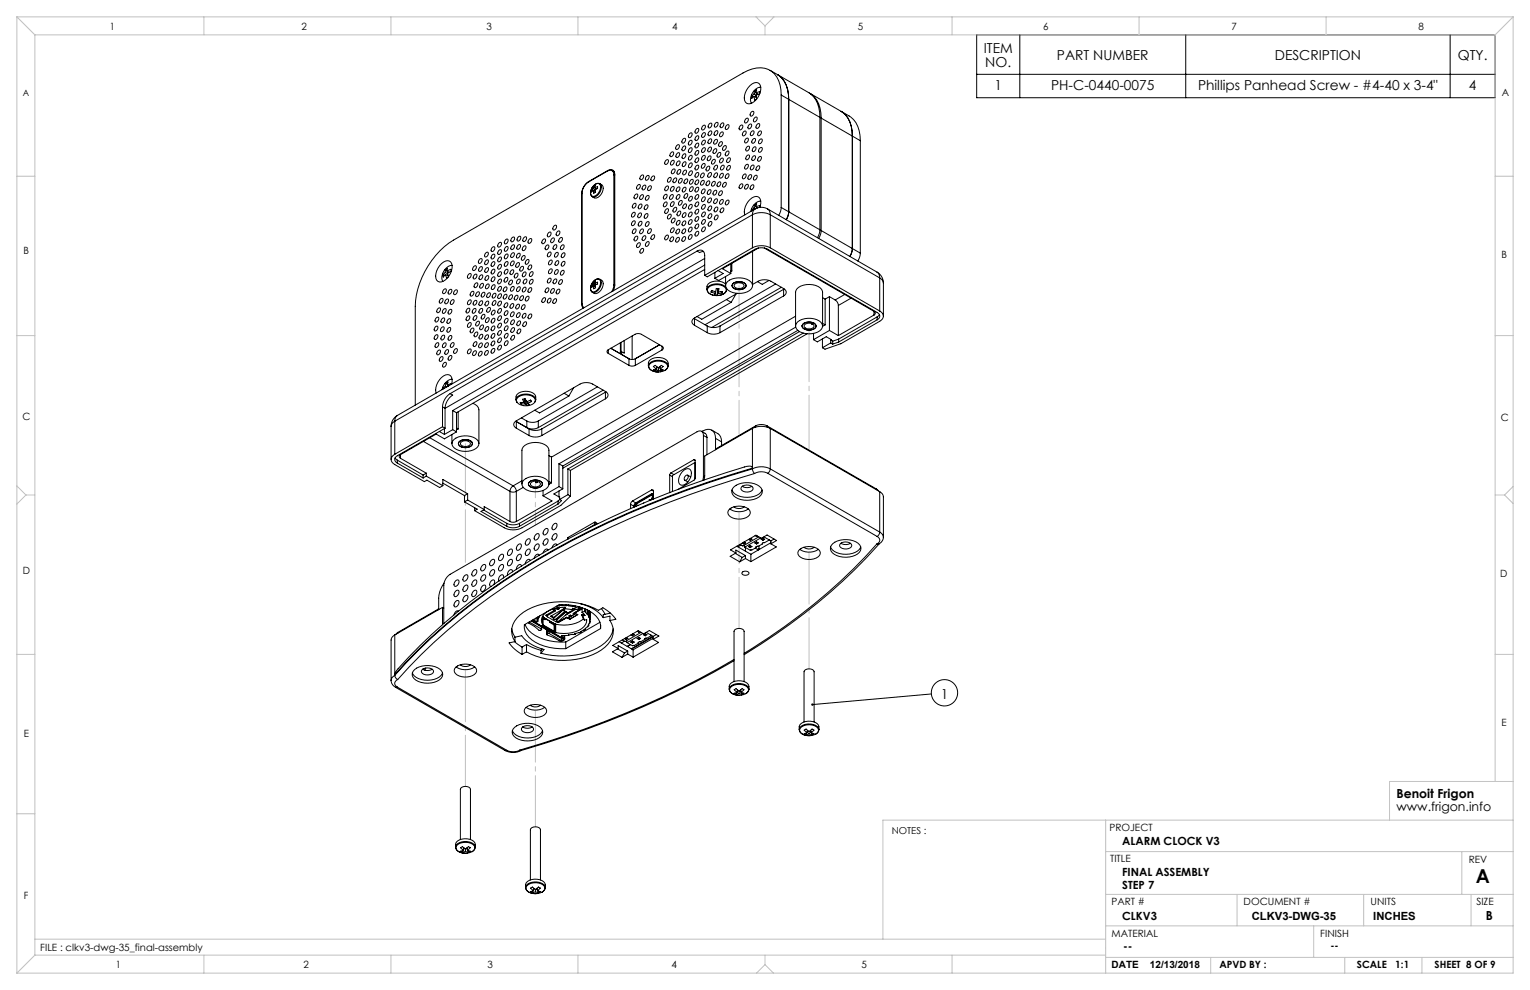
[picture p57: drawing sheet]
<svg xmlns="http://www.w3.org/2000/svg" width="432mm" height="279mm" viewBox="0 0 432 279" stroke-linecap="round" stroke-linejoin="round" font-family="sans-serif">
<defs><g id="words">
<text font-size="5.4" x="416.5" y="249.1">A</text>
<g font-size="3.9">
<text x="277.6" y="14.9">ITEM</text>
<text x="298.3" y="16.9">PART NUMBER</text>
<text x="359.8" y="16.9">DESCRIPTION</text>
<text x="411.4" y="16.9">QTY.</text>
<text x="278.1" y="18.8">NO.</text>
<text x="280.7" y="25.4">1</text>
<text x="296.6" y="25.4">PH-C-0440-0075</text>
<text x="338.1" y="25.4">Phillips Panhead Screw - #4-40 x 3-4&quot;</text>
<text x="414.5" y="25.4">4</text>
<text x="265.5" y="197.2">1</text>
</g>
<g font-size="3.5">
<text x="394.1" y="225.3">Benoit Frigon</text>
<text x="394.1" y="228.8">www.frigon.info</text>
<text x="419.3" y="259.7">B</text>
</g>
<g font-size="3.2">
<text x="316.7" y="238.4">ALARM CLOCK V3</text>
<text x="316.7" y="247.3">FINAL ASSEMBLY</text>
<text x="316.7" y="250.8">STEP 7</text>
<text x="316.7" y="259.7">CLKV3</text>
<text x="353.3" y="259.7">CLKV3-DWG-35</text>
<text x="387.6" y="259.7">INCHES</text>
<text x="317" y="268.2">--</text>
</g>
<g font-size="2.8">
<text x="31" y="8.5">1</text>
<text x="85.1" y="8.5">2</text>
<text x="137.3" y="8.5">3</text>
<text x="189.7" y="8.5">4</text>
<text x="242.1" y="8.5">5</text>
<text x="294.4" y="8.5">6</text>
<text x="347.6" y="8.5">7</text>
<text x="400.3" y="8.5">8</text>
<text x="423.8" y="27.2">A</text>
<text x="6.7" y="71.8">B</text>
<text x="423.8" y="72.8">B</text>
<text x="6.4" y="118.6">C</text>
<text x="423.5" y="118.9">C</text>
<text x="6.5" y="162.1">D</text>
<text x="423.4" y="163">D</text>
<text x="6.7" y="207.9">E</text>
<text x="423.7" y="204.9">E</text>
<text x="313.1" y="234.6">PROJECT</text>
<text x="313.3" y="243.2">TITLE</text>
<text x="414.5" y="243.6">REV</text>
<text x="6.7" y="253.8">F</text>
<text x="313.7" y="255.3">PART #</text>
<text x="351" y="255.3">DOCUMENT #</text>
<text x="386.8" y="255.3">UNITS</text>
<text x="416.7" y="255.3">SIZE</text>
<text x="11.4" y="268.4">FILE : clkv3-dwg-35_final-assembly</text>
<text x="313.7" y="264.6">MATERIAL</text>
<text x="372.6" y="264.5">FINISH</text>
<text x="375.5" y="267.9">--</text>
<text x="32.7" y="273.3">1</text>
<text x="85.7" y="273.3">2</text>
<text x="137.6" y="273.3">3</text>
<text x="189.6" y="273.3">4</text>
<text x="243.2" y="273.2">5</text>
<text x="313.7" y="273.3">DATE</text>
<text x="324.5" y="273.3">12/13/2018</text>
<text x="344.1" y="273.1">APVD BY :</text>
<text x="383" y="273.1">SCALE</text>
<text x="393.8" y="273.1">1:1</text>
<text x="404.9" y="273.1">SHEET 8 OF 9</text>
</g>
<text font-size="2.7" x="251.7" y="235.2">NOTES :</text>
<text font-size="2.5" x="6.4" y="27">A</text>
</g></defs>
<g fill="none" stroke="#000" stroke-width=".28">
<path d="M217.3 19.8l10.9 6.3a7.3 7.3 0 0 1 3.2 7M275.6 9.8h146.4v17.8h-146.4zM287.8 9.8v17.8M334.6 9.8v17.8M409.3 9.8v17.8M192.8 39.3l.4-.3a.71 .71 0 0 1 .1 .9 .71 .71 0 0 1-.8 .3zM194.6 37.7l.4-.2a.71 .71 0 0 1 .2 .9 .71 .71 0 0 1-.9 .3zM194.6 39.8l.4-.2a.71 .71 0 0 1 .2 .9 .71 .71 0 0 1-.9 .3zM196.5 36.5l.4-.3a.71 .71 0 0 1 .2 .9 .71 .71 0 0 1-.9 .4zM196.5 38.5l.4-.2a.71 .71 0 0 1 .2 .9 .71 .71 0 0 1-.9 .3zM198.3 39.8l.4-.3a.71 .71 0 0 1 .2 .9 .71 .71 0 0 1-.9 .3zM198.3 37.7l.5-.3a.71 .71 0 0 1 .1 .9 .71 .71 0 0 1-.9 .3z"/>
<path d="M198.3 35.6l.5-.3a.71 .71 0 0 1 .1 .9 .71 .71 0 0 1-.8 .3zM200.1 39.4l.4-.2a.71 .71 0 0 1 .2 .9 .71 .71 0 0 1-.9 .3zM200.2 37.2l.4-.3a.71 .71 0 0 1 .1 .9 .71 .71 0 0 1-.8 .3zM200.2 35l.4-.3a.71 .71 0 0 1 .2 1 .71 .71 0 0 1-.9 .3zM201.7 39.6l.5-.3a.71 .71 0 0 1 .1 .9 .71 .71 0 0 1-.8 .3zM201.9 37.1l.4-.2a.71 .71 0 0 1 .1 .9 .71 .71 0 0 1-.8 .3zM201.9 34.8l.4-.3a.71 .71 0 0 1 .2 .9 .71 .71 0 0 1-.9 .3zM203.4 37.5l.4-.3a.71 .71 0 0 1 .2 .9 .71 .71 0 0 1-.9 .3zM203.6 34.9l.4-.2a.71 .71 0 0 1 .1 .9 .71 .71 0 0 1-.8 .3zM205 35.4l.4-.2a.71 .71 0 0 1 .2 .9 .71 .71 0 0 1-.9 .3zM208.9 35.5l.4-.2a.71 .71 0 0 1 .2 .9 .71 .71 0 0 1-.9 .3zM209.8 37.2l.5-.2a.71 .71 0 0 1 .1 .9 .71 .71 0 0 1-.8 .3z"/>
<path d="M210.5 33.6l.4-.3a.71 .71 0 0 1 .2 .9 .71 .71 0 0 1-.9 .4zM210.5 39.2l.4-.2a.71 .71 0 0 1 .2 .9 .71 .71 0 0 1-.9 .3zM211.4 35.2l.4-.2a.71 .71 0 0 1 .2 .9 .71 .71 0 0 1-.9 .3zM211.7 24.2a1.67 1.67 0 0 1 2.9-.1 4.4 4.4 0 0 1-3.5 5.2 2.08 2.08 0 0 1-.8-3.1zM212 31.6l.4-.2a.71 .71 0 0 1 .2 .9 .71 .71 0 0 1-.9 .3zM212.1 37.1l.4-.2a.71 .71 0 0 1 .2 .9 .71 .71 0 0 1-.9 .3zM212.2 27.2v.6l.6-.6M212.2 27.2h.6M212.5 39.3l.4-.2a.71 .71 0 0 1 .2 .9 .71 .71 0 0 1-.9 .3zM212.8 26.5l-.6 .7M212.8 27.2l.6 .2M212.8 26.5l.6 .4"/>
<path d="M212.9 27.2l.5 .1M213 33.3l.4-.3a.71 .71 0 0 1 .1 .9 .71 .71 0 0 1-.8 .3zM213 25.7l.5-.3-.1 .8M213 25.7l-.2 .8M213 25.7l.4 .5M213.4 26.9v.5a.44 .44 0 0 1 .1 .5 .44 .44 0 0 1-.5 .2l-.2-.9M213.4 26.2l.3-.1a.34 .34 0 0 1 .4-.3 .34 .34 0 0 1 .3 .3v.1a.74 .74 0 0 1-.9 .6l-.1 .1M213.4 26.2l.5 .4M213.5 26.3l.3 .4M213.7 35.1l.4-.2a.71 .71 0 0 1 .2 .9 .71 .71 0 0 1-.9 .3zM214.2 37.2l.4-.3a.71 .71 0 0 1 .1 1 .71 .71 0 0 1-.8 .3zM214.4 39.4l.4-.2a.71 .71 0 0 1 .2 .9 .71 .71 0 0 1-.9 .3z"/>
<path d="M214.7 24.6a3.4 3.4 0 0 0-2.6 4.5M219.4 21.1a7.3 7.3 0 0 1 3.2 6.9v31.8l-.2 1-.5 1.2M220.5 26.8a7.5 7.5 0 0 0-3.7-7.2 8 8 0 0 0-7.1 1l-81.7 47.2a23.8 23.8 0 0 0-10.8 18.6v27.9M220.5 26.8v31.8M220.5 26.8l10.9 6.3M228.4 26.3a7.2 7.2 0 0 1 3.4 7M228.6 26.4l11 6.3a7.3 7.3 0 0 1 3.2 7M231.4 33.1v31.8M231.8 33.3l11 6.4M231.8 33.3v31.8M237.4 31.4a7.3 7.3 0 0 1 3.2 7v31.7l-.2 1.1-.5 1.2M242.8 39.7v31.7"/>
<path d="M275.6 21h146.4M164.2 54.7v31.1M164.2 54.7h.1M166.1 51.2a4.4 4.4 0 0 0-1.9 3.5M166.1 51.2l.1 .1M166.9 53.7v.5l.5-.4M166.9 53.7l1 .1M167.1 55.5a2.49 2.49 0 0 1 1.1-3.6 1.08 1.08 0 0 1 1.3 .1 1.08 1.08 0 0 1 .2 1.4 2.38 2.38 0 0 1-2.5 2.1M167.1 55.5h.1M167.4 53.2l-.5 .5M167.4 53.8l.6 .2M167.4 53.2l.5 .3"/>
<path d="M167.5 52.4a1.11 1.11 0 0 1 1.9-.1 2.51 2.51 0 0 1-2.3 3.1 2.08 2.08 0 0 1 .4-3zM167.6 52.6l.4-.3-.1 .6M167.6 52.6l-.2 .6M167.6 52.6l.6 .8M167.9 53.5l.1 .5a.31 .31 0 0 1-.3 .4 .31 .31 0 0 1-.3-.4v-.2M167.9 52.9h.2a.33 .33 0 0 1 .4-.2 .33 .33 0 0 1 .2 .4 .33 .33 0 0 1-.4 .2l-.4 .2M167.9 52.9l.4 .4M169.3 51.8a1.53 1.53 0 0 1 .7 2.5 1.83 1.83 0 0 1-2.8 1.2M171.5 48.1a1.2 1.2 0 0 1 1.4-.1 1.2 1.2 0 0 1 .6 1.3v31.1l-.4 1.7M171.5 48.1l-5.4 3.1M171.5 48.1l.1 .1M172.7 48.2l.7 .3"/>
<path d="M173.2 49.3a1.09 1.09 0 0 0-.5-1.1 1.09 1.09 0 0 0-1.3 .1l-5.3 3.1a4 4 0 0 0-1.8 3.1v31.1l.1 .7 .4 .5M173.2 49.3v31.1M173.2 49.3l.3 .2M178.8 57.6l.4-.2a.71 .71 0 0 1 .2 .9 .71 .71 0 0 1-.9 .3zM179.3 55l.4-.3a.71 .71 0 0 1 .1 .9 .71 .71 0 0 1-.8 .4zM180 52.3l.4-.2a.71 .71 0 0 1 .2 .9 .71 .71 0 0 1-.9 .3zM180.4 57.8l.5-.2a.71 .71 0 0 1 .1 .9 .71 .71 0 0 1-.8 .3zM180.9 55.2l.4-.3a.71 .71 0 0 1 .1 .9 .71 .71 0 0 1-.8 .4zM180.9 49.6l.4-.2a.71 .71 0 0 1 .2 .9 .71 .71 0 0 1-.9 .3zM181.5 52.5l.4-.3a.71 .71 0 0 1 .2 .9 .71 .71 0 0 1-.9 .3zM182.1 58l.5-.2a.71 .71 0 0 1 .1 .9 .71 .71 0 0 1-.9 .3zM182.5 55.4l.4-.3a.71 .71 0 0 1 .1 1 .71 .71 0 0 1-.8 .3z"/>
<path d="M182.5 49.7l.4-.2a.71 .71 0 0 1 .2 .9 .71 .71 0 0 1-.9 .3zM183.1 52.6l.4-.2a.71 .71 0 0 1 .2 .9 .71 .71 0 0 1-.9 .3zM184 49.9l.4-.3a.71 .71 0 0 1 .2 1 .71 .71 0 0 1-.9 .3zM187.5 55.1l.4-.3a.71 .71 0 0 1 .2 .9 .71 .71 0 0 1-.9 .3zM187.5 57.2l.4-.2a.71 .71 0 0 1 .2 .9 .71 .71 0 0 1-.9 .3zM187.9 45.3l.4-.3a.71 .71 0 0 1 .2 1 .71 .71 0 0 1-.9 .3zM187.9 52.7l.4-.2a.71 .71 0 0 1 .2 .9 .71 .71 0 0 1-.9 .3zM187.9 59.1l.4-.2a.71 .71 0 0 1 .2 .9 .71 .71 0 0 1-.9 .3zM188.7 50.3l.4-.2a.71 .71 0 0 1 .2 .9 .71 .71 0 0 1-.9 .3zM189.3 55.1l.4-.2a.71 .71 0 0 1 .2 .9 .71 .71 0 0 1-.9 .3zM189.4 43.1l.4-.3a.71 .71 0 0 1 .2 1 .71 .71 0 0 1-.9 .3zM189.5 52.8l.4-.2a.71 .71 0 0 1 .2 .9 .71 .71 0 0 1-.9 .3z"/>
<path d="M189.5 57.1l.4-.2a.71 .71 0 0 1 .2 .9 .71 .71 0 0 1-.9 .3zM189.5 45.5l.5-.3a.71 .71 0 0 1 .1 .9 .71 .71 0 0 1-.9 .3zM189.8 47.9l.4-.2a.71 .71 0 0 1 .2 .9 .71 .71 0 0 1-.9 .3zM190.2 50.4l.5-.2a.71 .71 0 0 1 .1 .9 .71 .71 0 0 1-.8 .3zM190.2 58.7l.5-.2a.71 .71 0 0 1 .1 .9 .71 .71 0 0 1-.8 .3zM191 41.1l.4-.3a.71 .71 0 0 1 .2 .9 .71 .71 0 0 1-.9 .3zM191.1 43.3l.4-.2a.71 .71 0 0 1 .2 .9 .71 .71 0 0 1-.9 .3zM191.2 53l.4-.3a.71 .71 0 0 1 .1 .9 .71 .71 0 0 1-.8 .4zM191.2 55.1l.4-.2a.71 .71 0 0 1 .1 .9 .71 .71 0 0 1-.8 .3zM191.2 45.6l.4-.2a.71 .71 0 0 1 .2 .9 .71 .71 0 0 1-.9 .3zM191.4 48.1l.4-.3a.71 .71 0 0 1 .2 .9 .71 .71 0 0 1-.9 .3zM191.4 59.8l.4-.3a.71 .71 0 0 1 .2 1 .71 .71 0 0 1-.9 .3z"/>
<path d="M191.8 50.6l.4-.3a.71 .71 0 0 1 .2 .9 .71 .71 0 0 1-.9 .4zM191.8 56.8l.4-.2a.71 .71 0 0 1 .2 .9 .71 .71 0 0 1-.9 .3zM192.8 41.4l.4-.2a.71 .71 0 0 1 .2 .9 .71 .71 0 0 1-.9 .3zM192.8 43.6l.4-.2a.71 .71 0 0 1 .2 .9 .71 .71 0 0 1-.9 .3zM192.9 45.9l.4-.3a.71 .71 0 0 1 .2 1 .71 .71 0 0 1-.9 .3zM192.9 53.1l.4-.3a.71 .71 0 0 1 .2 .9 .71 .71 0 0 1-.9 .3zM193 48.2l.4-.2a.71 .71 0 0 1 .2 .9 .71 .71 0 0 1-.9 .3zM193 57.8l.4-.3a.71 .71 0 0 1 .2 .9 .71 .71 0 0 1-.9 .3zM193.4 50.7l.4-.2a.71 .71 0 0 1 .1 .9 .71 .71 0 0 1-.8 .3zM193.4 54.9l.4-.3a.71 .71 0 0 1 .1 .9 .71 .71 0 0 1-.8 .3zM194.6 41.9l.4-.2a.71 .71 0 0 1 .2 .9 .71 .71 0 0 1-.9 .3zM194.6 44l.4-.2a.71 .71 0 0 1 .2 .9 .71 .71 0 0 1-.9 .3z"/>
<path d="M194.6 46.2l.4-.2a.71 .71 0 0 1 .2 .9 .71 .71 0 0 1-.9 .3zM194.6 57.9l.4-.2a.71 .71 0 0 1 .2 .9 .71 .71 0 0 1-.9 .3zM194.7 48.4l.4-.2a.71 .71 0 0 1 .2 .9 .71 .71 0 0 1-.9 .3zM194.7 55.6l.4-.2a.71 .71 0 0 1 .2 .9 .71 .71 0 0 1-.9 .3zM194.9 50.8l.4-.2a.71 .71 0 0 1 .2 .9 .71 .71 0 0 1-.9 .3zM194.9 52.9l.4-.2a.71 .71 0 0 1 .2 .9 .71 .71 0 0 1-.9 .3zM196.5 51l.4-.2a.71 .71 0 0 1 .2 .9 .71 .71 0 0 1-.9 .3zM196.5 40.6l.4-.2a.71 .71 0 0 1 .2 .9 .71 .71 0 0 1-.9 .3zM196.5 42.7l.4-.2a.71 .71 0 0 1 .2 .9 .71 .71 0 0 1-.9 .3zM196.5 44.8l.4-.3a.71 .71 0 0 1 .2 .9 .71 .71 0 0 1-.9 .3zM196.5 46.8l.4-.2a.71 .71 0 0 1 .2 .9 .71 .71 0 0 1-.9 .3zM196.5 48.9l.4-.2a.71 .71 0 0 1 .2 .9 .71 .71 0 0 1-.9 .3z"/>
<path d="M196.5 59.3l.4-.3a.71 .71 0 0 1 .2 1 .71 .71 0 0 1-.9 .3zM196.5 57.2l.4-.2a.71 .71 0 0 1 .2 .9 .71 .71 0 0 1-.9 .3zM196.5 55.1l.4-.2a.71 .71 0 0 1 .2 .9 .71 .71 0 0 1-.9 .3zM196.5 53.1l.4-.3a.71 .71 0 0 1 .2 .9 .71 .71 0 0 1-.9 .3zM198 51.1l.4-.2a.71 .71 0 0 1 .2 .9 .71 .71 0 0 1-.9 .3zM198 49.1l.4-.3a.71 .71 0 0 1 .2 .9 .71 .71 0 0 1-.9 .3zM198.3 53.5l.4-.2a.71 .71 0 0 1 .2 .9 .71 .71 0 0 1-.9 .3zM198.3 46.4l.4-.3a.71 .71 0 0 1 .2 .9 .71 .71 0 0 1-.9 .3zM198.3 55.8l.4-.3a.71 .71 0 0 1 .2 .9 .71 .71 0 0 1-.9 .4zM198.3 44.1l.4-.3a.71 .71 0 0 1 .2 1 .71 .71 0 0 1-.9 .3zM198.3 57.9l.4-.2a.71 .71 0 0 1 .2 .9 .71 .71 0 0 1-.9 .3zM198.3 41.9l.4-.2a.71 .71 0 0 1 .2 .9 .71 .71 0 0 1-.9 .3z"/>
<path d="M199.6 51.3l.4-.3a.71 .71 0 0 1 .2 .9 .71 .71 0 0 1-.9 .3zM199.6 47.1l.4-.2a.71 .71 0 0 1 .2 .9 .71 .71 0 0 1-.9 .3zM199.9 53.8l.4-.3a.71 .71 0 0 1 .2 .9 .71 .71 0 0 1-.9 .3zM199.9 44.2l.4-.2a.71 .71 0 0 1 .2 .9 .71 .71 0 0 1-.9 .3zM200.1 56.1l.4-.2a.71 .71 0 0 1 .1 .9 .71 .71 0 0 1-.8 .3zM200.1 41.7l.4-.2a.71 .71 0 0 1 .1 .9 .71 .71 0 0 1-.8 .3zM200.1 48.9l.4-.2a.71 .71 0 0 1 .1 .9 .71 .71 0 0 1-.8 .3zM200.1 58.4l.4-.3a.71 .71 0 0 1 .2 .9 .71 .71 0 0 1-.9 .3zM201.1 51.4l.4-.2a.71 .71 0 0 1 .2 .9 .71 .71 0 0 1-.9 .3zM201.1 45.2l.4-.3a.71 .71 0 0 1 .2 1 .71 .71 0 0 1-.9 .3zM201.5 53.9l.5-.2a.71 .71 0 0 1 .1 .9 .71 .71 0 0 1-.8 .3zM201.5 42.2l.5-.2a.71 .71 0 0 1 .1 .9 .71 .71 0 0 1-.8 .3z"/>
<path d="M201.7 56.3l.5-.2a.71 .71 0 0 1 .1 .9 .71 .71 0 0 1-.8 .3zM201.8 49l.4-.2a.71 .71 0 0 1 .2 .9 .71 .71 0 0 1-.9 .3zM201.8 46.8l.4-.2a.71 .71 0 0 1 .2 .9 .71 .71 0 0 1-.9 .3zM201.9 58.7l.4-.3a.71 .71 0 0 1 .1 .9 .71 .71 0 0 1-.8 .3zM202.7 51.5l.4-.2a.71 .71 0 0 1 .2 .9 .71 .71 0 0 1-.9 .3zM202.7 43.2l.4-.2a.71 .71 0 0 1 .2 .9 .71 .71 0 0 1-.9 .3zM203.1 54.1l.5-.3a.71 .71 0 0 1 .1 1 .71 .71 0 0 1-.8 .3zM203.1 40.2l.5-.2a.71 .71 0 0 1 .1 .9 .71 .71 0 0 1-.8 .3zM203.4 56.5l.4-.2a.71 .71 0 0 1 .2 .9 .71 .71 0 0 1-.9 .3zM203.4 49.1l.4-.2a.71 .71 0 0 1 .2 .9 .71 .71 0 0 1-.9 .3zM203.4 44.8l.4-.2a.71 .71 0 0 1 .2 .9 .71 .71 0 0 1-.9 .3zM203.6 58.9l.4-.2a.71 .71 0 0 1 .1 .9 .71 .71 0 0 1-.8 .3z"/>
<path d="M203.7 46.8l.4-.2a.71 .71 0 0 1 .1 .9 .71 .71 0 0 1-.8 .3zM204.2 51.7l.5-.3a.71 .71 0 0 1 .1 1 .71 .71 0 0 1-.8 .3zM204.2 41.3l.5-.2a.71 .71 0 0 1 .1 .9 .71 .71 0 0 1-.8 .3zM205 49.3l.4-.3a.71 .71 0 0 1 .2 .9 .71 .71 0 0 1-.9 .3zM205 42.9l.4-.3a.71 .71 0 0 1 .2 .9 .71 .71 0 0 1-.9 .3zM205 56.7l.4-.2a.71 .71 0 0 1 .2 .9 .71 .71 0 0 1-.9 .3zM205.4 46.9l.4-.2a.71 .71 0 0 1 .2 .9 .71 .71 0 0 1-.9 .3zM205.4 44.7l.4-.2a.71 .71 0 0 1 .2 .9 .71 .71 0 0 1-.9 .3zM208.9 52.1l.4-.2a.71 .71 0 0 1 .2 .9 .71 .71 0 0 1-.9 .3zM209.8 49.3l.5-.2a.71 .71 0 0 1 .1 .9 .71 .71 0 0 1-.8 .3zM210.5 52.2l.4-.2a.71 .71 0 0 1 .2 .9 .71 .71 0 0 1-.9 .3zM210.5 46.6l.4-.2a.71 .71 0 0 1 .2 .9 .71 .71 0 0 1-.9 .3z"/>
<path d="M210.8 41.5l.4-.3a.71 .71 0 0 1 .2 1 .71 .71 0 0 1-.9 .3zM210.8 44l.4-.3a.71 .71 0 0 1 .2 .9 .71 .71 0 0 1-.9 .3zM211.4 49.5l.4-.2a.71 .71 0 0 1 .2 .9 .71 .71 0 0 1-.9 .3zM212 52.4l.4-.3a.71 .71 0 0 1 .2 1 .71 .71 0 0 1-.9 .3zM212.1 46.8l.4-.2a.71 .71 0 0 1 .2 .9 .71 .71 0 0 1-.9 .3zM212.2 59.3v.2M212.2 59.3h.3M212.5 44.2l.4-.3a.71 .71 0 0 1 .2 .9 .71 .71 0 0 1-.9 .4zM212.6 41.7l.4-.3a.71 .71 0 0 1 .2 .9 .71 .71 0 0 1-.9 .3zM212.8 58.7l-.6 .6M212.8 58.7l.4 .2M213 49.7l.4-.3a.71 .71 0 0 1 .1 1 .71 .71 0 0 1-.8 .3z"/>
<path d="M213 57.8l.5-.3-.1 .9M213 57.8l-.2 .9M213 57.8l.4 .5M213.1 59a3.6 3.6 0 0 1 3.5 0M213.1 59a1.78 1.78 0 0 0-.7 1.6M213.1 59l-100.9 58.2M213.4 58.4l.3-.2a.34 .34 0 0 1 .4-.2 .34 .34 0 0 1 .3 .2v.3M213.4 58.4l.4 .3M213.5 58.5l.2 .2M213.7 47l.4-.2a.71 .71 0 0 1 .2 .9 .71 .71 0 0 1-.9 .3zM214.2 44.4l.4-.3a.71 .71 0 0 1 .1 1 .71 .71 0 0 1-.8 .3zM214.4 41.8l.4-.2a.71 .71 0 0 1 .2 .9 .71 .71 0 0 1-.9 .3z"/>
<path d="M214.5 58.5l.1-.3a1.79 1.79 0 0 0-1.2-2.8 4.5 4.5 0 0 0-3.2 5.2M214.7 56.8a3.2 3.2 0 0 0-2.4 1.8l-.4 1.1M216.6 59a1.78 1.78 0 0 1 .8 1.6M216.6 59l30.9 17.8M220.5 58.6l-.2 1-.5 1.2M220.5 58.6l10.9 6.3M124.6 74.4a1.67 1.67 0 0 1 2.9-.1 4.4 4.4 0 0 1-3.5 5.3 2.08 2.08 0 0 1-.8-3.1zM125 77.6l.6 .1M125.7 76.9l-.7 .7M125.7 76.9l.7 .4M125.7 77.5l-.6 .7-.1-.6M125.7 77.5l.8 .3"/>
<path d="M125.8 76.1l.5-.4-.1 .8M125.8 76.1l-.1 .8M125.8 76.1l.7 .9M126.2 76.5l.4-.2a.35 .35 0 0 1 .3-.3 .35 .35 0 0 1 .4 .3 .67 .67 0 0 1-.8 .6l-.2 .2 .1 .5a.46 .46 0 0 1 .1 .5 .46 .46 0 0 1-.5 .3l-.3-.9M126.2 76.5l.5 .4M126.3 77.7h.2M127.6 74.9a3.4 3.4 0 0 0-2.6 4.5M132.2 77.4l.5-.2a.71 .71 0 0 1 .1 .9 .71 .71 0 0 1-.9 .3zM133.7 75.2l.4-.2a.71 .71 0 0 1 .2 .9 .71 .71 0 0 1-.9 .3zM133.9 77.6l.4-.2a.71 .71 0 0 1 .2 .9 .71 .71 0 0 1-.9 .3zM135.3 73.2l.4-.2a.71 .71 0 0 1 .2 .9 .71 .71 0 0 1-.9 .3zM135.4 75.5l.4-.3a.71 .71 0 0 1 .2 .9 .71 .71 0 0 1-.9 .3z"/>
<path d="M135.5 77.8l.4-.3a.71 .71 0 0 1 .2 1 .71 .71 0 0 1-.9 .3zM137.1 71.4l.4-.2a.71 .71 0 0 1 .2 .9 .71 .71 0 0 1-.9 .3zM137.1 73.6l.4-.3a.71 .71 0 0 1 .2 .9 .71 .71 0 0 1-.9 .3zM137.1 75.8l.5-.3a.71 .71 0 0 1 .1 .9 .71 .71 0 0 1-.9 .3zM137.2 78l.4-.2a.71 .71 0 0 1 .2 .9 .71 .71 0 0 1-.9 .3zM138.9 69.9l.4-.3a.71 .71 0 0 1 .2 .9 .71 .71 0 0 1-.9 .3zM138.9 72l.4-.3a.71 .71 0 0 1 .2 .9 .71 .71 0 0 1-.9 .3zM138.9 74.1l.4-.3a.71 .71 0 0 1 .2 .9 .71 .71 0 0 1-.9 .3zM138.9 76.2l.4-.2a.71 .71 0 0 1 .2 .9 .71 .71 0 0 1-.9 .3zM138.9 78.3l.5-.2a.71 .71 0 0 1 .1 .9 .71 .71 0 0 1-.8 .3zM140.8 68.6l.4-.2a.71 .71 0 0 1 .2 .9 .71 .71 0 0 1-.9 .3zM140.8 70.7l.4-.3a.71 .71 0 0 1 .2 1 .71 .71 0 0 1-.9 .3z"/>
<path d="M140.8 72.8l.4-.3a.71 .71 0 0 1 .2 .9 .71 .71 0 0 1-.9 .3zM140.8 74.8l.4-.2a.71 .71 0 0 1 .2 .9 .71 .71 0 0 1-.9 .3zM140.8 76.9l.4-.2a.71 .71 0 0 1 .2 .9 .71 .71 0 0 1-.9 .3zM140.8 79l.4-.3a.71 .71 0 0 1 .2 1 .71 .71 0 0 1-.9 .3zM142.6 78.5l.4-.2a.71 .71 0 0 1 .2 .9 .71 .71 0 0 1-.9 .3zM142.6 76.2l.4-.2a.71 .71 0 0 1 .2 .9 .71 .71 0 0 1-.9 .3zM142.7 74l.4-.2a.71 .71 0 0 1 .1 .9 .71 .71 0 0 1-.8 .3zM142.7 71.9l.4-.2a.71 .71 0 0 1 .1 .9 .71 .71 0 0 1-.8 .3zM142.7 69.8l.4-.2a.71 .71 0 0 1 .1 .9 .71 .71 0 0 1-.8 .3zM142.7 67.7l.4-.2a.71 .71 0 0 1 .2 .9 .71 .71 0 0 1-.9 .3zM143.9 79.3l.4-.3a.71 .71 0 0 1 .2 .9 .71 .71 0 0 1-.9 .3zM144.3 76.4l.4-.3a.71 .71 0 0 1 .1 .9 .71 .71 0 0 1-.8 .3z"/>
<path d="M144.4 73.9l.4-.3a.71 .71 0 0 1 .2 .9 .71 .71 0 0 1-.9 .4zM144.4 71.5l.5-.2a.71 .71 0 0 1 .1 .9 .71 .71 0 0 1-.8 .3zM144.5 69.3l.4-.2a.71 .71 0 0 1 .2 .9 .71 .71 0 0 1-.9 .3zM144.5 67.1l.4-.2a.71 .71 0 0 1 .2 .9 .71 .71 0 0 1-.9 .3zM145.5 77.3l.4-.2a.71 .71 0 0 1 .1 .9 .71 .71 0 0 1-.8 .3zM145.9 74.3l.4-.2a.71 .71 0 0 1 .2 .9 .71 .71 0 0 1-.9 .3zM146.1 71.7l.4-.2a.71 .71 0 0 1 .2 .9 .71 .71 0 0 1-.9 .3zM146.1 79l.4-.3a.71 .71 0 0 1 .2 1 .71 .71 0 0 1-.9 .3zM146.2 69.2l.4-.2a.71 .71 0 0 1 .2 .9 .71 .71 0 0 1-.9 .3zM146.2 66.9l.5-.2a.71 .71 0 0 1 .1 .9 .71 .71 0 0 1-.8 .3zM147 75.4l.4-.2a.71 .71 0 0 1 .2 .9 .71 .71 0 0 1-.9 .3zM147.5 72.3l.4-.2a.71 .71 0 0 1 .2 .9 .71 .71 0 0 1-.9 .3z"/>
<path d="M147.7 69.6l.4-.2a.71 .71 0 0 1 .2 .9 .71 .71 0 0 1-.9 .3zM147.7 77l.4-.3a.71 .71 0 0 1 .2 1 .71 .71 0 0 1-.9 .3zM147.9 67l.4-.2a.71 .71 0 0 1 .2 .9 .71 .71 0 0 1-.9 .3zM148 79l.4-.3a.71 .71 0 0 1 .2 1 .71 .71 0 0 1-.9 .3zM148.6 73.5l.4-.3a.71 .71 0 0 1 .2 .9 .71 .71 0 0 1-.9 .3zM149.3 75l.4-.2a.71 .71 0 0 1 .2 .9 .71 .71 0 0 1-.9 .3zM149.3 67.6l.5-.3a.71 .71 0 0 1 .1 .9 .71 .71 0 0 1-.8 .3zM149.7 76.9l.4-.2a.71 .71 0 0 1 .2 .9 .71 .71 0 0 1-.9 .3zM149.7 79.1l.4-.3a.71 .71 0 0 1 .2 .9 .71 .71 0 0 1-.9 .3zM153.2 67.7l.4-.3a.71 .71 0 0 1 .2 .9 .71 .71 0 0 1-.9 .3zM154.2 69.3l.4-.2a.71 .71 0 0 1 .2 .9 .71 .71 0 0 1-.9 .3zM154.8 65.7l.4-.2a.71 .71 0 0 1 .2 .9 .71 .71 0 0 1-.9 .3z"/>
<path d="M154.8 78.7l.4-.2a.71 .71 0 0 1 .2 .9 .71 .71 0 0 1-.9 .3zM154.8 71.4l.4-.3a.71 .71 0 0 1 .2 .9 .71 .71 0 0 1-.9 .3zM155.1 76.1l.4-.2a.71 .71 0 0 1 .2 .9 .71 .71 0 0 1-.9 .3zM155.1 73.6l.4-.2a.71 .71 0 0 1 .2 .9 .71 .71 0 0 1-.9 .3zM155.7 67.4l.4-.3a.71 .71 0 0 1 .2 .9 .71 .71 0 0 1-.9 .3zM156.3 63.8l.5-.3a.71 .71 0 0 1 .1 1 .71 .71 0 0 1-.8 .3zM156.4 78.9l.4-.2a.71 .71 0 0 1 .2 .9 .71 .71 0 0 1-.9 .3zM156.4 69.3l.4-.3a.71 .71 0 0 1 .2 1 .71 .71 0 0 1-.9 .3zM156.8 76.3l.4-.2a.71 .71 0 0 1 .2 .9 .71 .71 0 0 1-.9 .3zM156.8 71.4l.4-.2a.71 .71 0 0 1 .2 .9 .71 .71 0 0 1-.9 .3zM157 73.8l.4-.2a.71 .71 0 0 1 .1 .9 .71 .71 0 0 1-.8 .3zM157.3 65.4l.4-.2a.71 .71 0 0 1 .2 .9 .71 .71 0 0 1-.9 .3z"/>
<path d="M158 79.1l.4-.2a.71 .71 0 0 1 .2 .9 .71 .71 0 0 1-.9 .3zM158 67.2l.4-.2a.71 .71 0 0 1 .2 .9 .71 .71 0 0 1-.9 .3zM158.5 76.5l.4-.2a.71 .71 0 0 1 .2 .9 .71 .71 0 0 1-.9 .3zM158.5 69.3l.4-.2a.71 .71 0 0 1 .2 .9 .71 .71 0 0 1-.9 .3zM158.7 74l.4-.3a.71 .71 0 0 1 .2 1 .71 .71 0 0 1-.9 .3zM158.7 71.6l.4-.3a.71 .71 0 0 1 .2 .9 .71 .71 0 0 1-.9 .4zM167.5 79.4a1.11 1.11 0 0 1 1.9-.1 2.51 2.51 0 0 1-2.3 3 2.08 2.08 0 0 1 .4-2.9zM167.6 79.5l.4-.2-.1 .6M167.6 79.5l-.2 .7M167.6 79.5l.6 .8M167.9 79.9l.2-.1a.33 .33 0 0 1 .4-.1 .33 .33 0 0 1 .2 .4 .33 .33 0 0 1-.4 .2l-.4 .2M167.9 79.9l.4 .4"/>
<path d="M169.3 78.8a1.53 1.53 0 0 1 .7 2.5 1.83 1.83 0 0 1-2.8 1.2M178.5 62.5l.5-.2a.71 .71 0 0 1 .1 .9 .71 .71 0 0 1-.9 .3zM178.5 60.1l.5-.2a.71 .71 0 0 1 .1 .9 .71 .71 0 0 1-.9 .3zM178.8 64.8l.4-.2a.71 .71 0 0 1 .2 .9 .71 .71 0 0 1-.9 .3zM179.3 66.9l.4-.3a.71 .71 0 0 1 .1 .9 .71 .71 0 0 1-.8 .4zM180 68.7l.4-.2a.71 .71 0 0 1 .2 .9 .71 .71 0 0 1-.9 .3zM180.3 60.3l.4-.2a.71 .71 0 0 1 .2 .9 .71 .71 0 0 1-.9 .3zM180.4 62.7l.5-.3a.71 .71 0 0 1 .1 1 .71 .71 0 0 1-.8 .3zM180.9 64.8l.4-.2a.71 .71 0 0 1 .1 .9 .71 .71 0 0 1-.8 .3zM180.9 70.3l.4-.2a.71 .71 0 0 1 .2 .9 .71 .71 0 0 1-.9 .3zM181.5 66.8l.4-.3a.71 .71 0 0 1 .2 .9 .71 .71 0 0 1-.9 .3zM182.1 60.5l.5-.2a.71 .71 0 0 1 .1 .9 .71 .71 0 0 1-.9 .3z"/>
<path d="M182.5 62.8l.4-.3a.71 .71 0 0 1 .1 .9 .71 .71 0 0 1-.8 .3zM182.5 68.4l.4-.2a.71 .71 0 0 1 .2 .9 .71 .71 0 0 1-.9 .3zM183.1 64.8l.4-.3a.71 .71 0 0 1 .2 .9 .71 .71 0 0 1-.9 .4zM184 66.5l.4-.3a.71 .71 0 0 1 .2 .9 .71 .71 0 0 1-.9 .3zM187.9 66.6l.4-.3a.71 .71 0 0 1 .2 .9 .71 .71 0 0 1-.9 .3zM188.7 60.7l.4-.3a.71 .71 0 0 1 .2 .9 .71 .71 0 0 1-.9 .3zM189.4 67.1l.4-.3a.71 .71 0 0 1 .2 .9 .71 .71 0 0 1-.9 .4zM189.5 64.5l.5-.2a.71 .71 0 0 1 .1 .9 .71 .71 0 0 1-.9 .3zM189.8 61.8l.4-.3a.71 .71 0 0 1 .2 1 .71 .71 0 0 1-.9 .3zM191 67.2l.4-.2a.71 .71 0 0 1 .2 .9 .71 .71 0 0 1-.9 .3zM191.1 64.9l.4-.3a.71 .71 0 0 1 .2 1 .71 .71 0 0 1-.9 .3zM191.2 62.4l.4-.2a.71 .71 0 0 1 .2 .9 .71 .71 0 0 1-.9 .3z"/>
<path d="M192.8 67l.4-.2a.71 .71 0 0 1 .1 .9 .71 .71 0 0 1-.8 .3zM192.8 64.8l.4-.2a.71 .71 0 0 1 .2 .9 .71 .71 0 0 1-.9 .3zM192.8 62.6l.4-.3a.71 .71 0 0 1 .2 .9 .71 .71 0 0 1-.9 .4zM192.9 60.2l.4-.2a.71 .71 0 0 1 .2 .9 .71 .71 0 0 1-.9 .3zM194.6 66.4l.4-.2a.71 .71 0 0 1 .2 .9 .71 .71 0 0 1-.9 .3zM194.6 64.3l.4-.2a.71 .71 0 0 1 .2 .9 .71 .71 0 0 1-.9 .3zM194.6 62.2l.4-.2a.71 .71 0 0 1 .2 .9 .71 .71 0 0 1-.9 .3zM194.6 60.1l.4-.3a.71 .71 0 0 1 .2 1 .71 .71 0 0 1-.9 .3zM196.5 65.5l.4-.2a.71 .71 0 0 1 .2 .9 .71 .71 0 0 1-.9 .3zM196.5 63.4l.4-.2a.71 .71 0 0 1 .2 .9 .71 .71 0 0 1-.9 .3zM196.5 61.4l.4-.3a.71 .71 0 0 1 .2 .9 .71 .71 0 0 1-.9 .3zM196.7 70.9a1.31 1.31 0 0 1 1.6-.2 1.31 1.31 0 0 1 .6 1.4v5.6"/>
<path d="M196.7 70.9l.7 .4 1.2-.3M196.7 70.9l-69.7 40.2M198.3 60.1l.4-.3a.71 .71 0 0 1 .2 .9 .71 .71 0 0 1-.9 .3zM198.3 62.2l.5-.3a.71 .71 0 0 1 .1 .9 .71 .71 0 0 1-.9 .3zM198.3 64.3l.5-.3a.71 .71 0 0 1 .1 .9 .71 .71 0 0 1-.8 .3zM198.9 77.7l.7 .4 13.5-7.7a4 4 0 0 1 3.6 0l30.9 17.8a1.09 1.09 0 0 1 .7 1 1.09 1.09 0 0 1-.7 1.1M198.9 72.9l-73.3 42.3M198.9 74.8l-71.1 41.1M198.9 76.1l-70.1 40.4M200.2 60.6l.4-.3a.71 .71 0 0 1 .1 .9 .71 .71 0 0 1-.8 .3zM200.2 62.7l.4-.2a.71 .71 0 0 1 .2 .9 .71 .71 0 0 1-.9 .3zM201.8 76.9v1.6"/>
<path d="M201.9 60.9l.4-.2a.71 .71 0 0 1 .2 .9 .71 .71 0 0 1-.9 .3zM202.7 76.4l1.4 .8-2.3 1.3M204.8 78v2.6M205.3 79.5a5.2 5.2 0 0 1 7 .5 2.11 2.11 0 0 1-2.1 2.6 4.5 4.5 0 0 1-5.4-1.7l.2-1zM206.2 77.2l-3.4 2-1-.7M206.2 74.5v2.7M206.2 76.3l.3 .2M206.5 76.5l-.3 .1M206.5 74.3v2.2M207 80a2.68 2.68 0 0 1 3.5 .4 1.7 1.7 0 0 1-2.3 1.3 1.34 1.34 0 0 1-1.5-1.4zM212.4 69.9a5.6 5.6 0 0 1 5 0M212.4 60.6a5.6 5.6 0 0 1 5 0"/>
<path d="M212.4 60.6v9.3M212.4 69.9l-13.5 7.8M212.4 60.6l-101 58.3M212.4 71v9.6M214 70l-10.1 5.8 2.3 1.4M215.7 70l31 17.9M217.1 79.1l-2 1.2-1.3-.8M217.4 60.6v9.3M217.4 69.9l30.9 17.9M217.4 60.6l30.9 17.8M231.4 64.9l-.2 1-.5 1.2M231.8 65.1l-.2 1-.5 1.2"/>
<path d="M231.8 65.1l11 6.3M242.8 71.4l-.2 1.1-.5 1.2M247.5 76.8a3.6 3.6 0 0 1 1.8 3.1M247.5 76.8a1.78 1.78 0 0 1 .8 1.6M248.3 78.4a1.78 1.78 0 0 1 1 1.5M248.3 78.4v9.4M249.3 79.9v9.3M122.9 92.3l.4-.3a.71 .71 0 0 1 .1 1 .71 .71 0 0 1-.8 .3zM122.9 94.7l.4-.3a.71 .71 0 0 1 .1 1 .71 .71 0 0 1-.8 .3zM123.1 89.7l.4-.2a.71 .71 0 0 1 .2 .9 .71 .71 0 0 1-.9 .3zM123.1 96.9l.4-.2a.71 .71 0 0 1 .2 .9 .71 .71 0 0 1-.9 .3zM123.6 87.1l.4-.2a.71 .71 0 0 1 .2 .9 .71 .71 0 0 1-.9 .3z"/>
<path d="M123.6 99l.4-.2a.71 .71 0 0 1 .2 .9 .71 .71 0 0 1-.9 .3zM124.3 84.4l.4-.2a.71 .71 0 0 1 .2 .9 .71 .71 0 0 1-.9 .3zM124.6 92.5l.4-.3a.71 .71 0 0 1 .2 .9 .71 .71 0 0 1-.9 .3zM124.8 89.9l.4-.2a.71 .71 0 0 1 .2 .9 .71 .71 0 0 1-.9 .3zM124.8 94.8l.4-.2a.71 .71 0 0 1 .2 .9 .71 .71 0 0 1-.9 .3zM125.2 87.3l.4-.2a.71 .71 0 0 1 .2 .9 .71 .71 0 0 1-.9 .3zM125.2 97l.4-.3a.71 .71 0 0 1 .2 1 .71 .71 0 0 1-.9 .3zM125.2 81.7l.4-.2a.71 .71 0 0 1 .2 .9 .71 .71 0 0 1-.9 .3zM125.9 84.6l.4-.2a.71 .71 0 0 1 .1 .9 .71 .71 0 0 1-.8 .3zM125.9 98.9l.4-.2a.71 .71 0 0 1 .1 .9 .71 .71 0 0 1-.8 .3zM126.5 90.2l.4-.3a.71 .71 0 0 1 .1 .9 .71 .71 0 0 1-.8 .3zM126.5 92.6l.4-.2a.71 .71 0 0 1 .1 .9 .71 .71 0 0 1-.8 .3z"/>
<path d="M126.8 87.5l.4-.2a.71 .71 0 0 1 .2 .9 .71 .71 0 0 1-.9 .3zM126.8 94.9l.4-.2a.71 .71 0 0 1 .2 .9 .71 .71 0 0 1-.9 .3zM126.8 81.9l.4-.3a.71 .71 0 0 1 .2 1 .71 .71 0 0 1-.9 .3zM127.4 84.8l.4-.2a.71 .71 0 0 1 .2 .9 .71 .71 0 0 1-.9 .3zM127.4 96.9l.4-.2a.71 .71 0 0 1 .2 .9 .71 .71 0 0 1-.9 .3zM128.3 82l.5-.2a.71 .71 0 0 1 .1 .9 .71 .71 0 0 1-.8 .3zM128.3 98.6l.5-.2a.71 .71 0 0 1 .1 .9 .71 .71 0 0 1-.8 .3zM131.9 89.4l.4-.3a.71 .71 0 0 1 .1 .9 .71 .71 0 0 1-.8 .4zM131.9 87.2l.4-.2a.71 .71 0 0 1 .1 .9 .71 .71 0 0 1-.8 .3zM132.2 98.7l.5-.2a.71 .71 0 0 1 .1 .9 .71 .71 0 0 1-.9 .3zM132.2 91.3l.5-.3a.71 .71 0 0 1 .1 .9 .71 .71 0 0 1-.8 .3zM132.2 84.9l.5-.3a.71 .71 0 0 1 .1 .9 .71 .71 0 0 1-.8 .3z"/>
<path d="M133 92.8l.4-.2a.71 .71 0 0 1 .2 .9 .71 .71 0 0 1-.9 .3zM133 82.4l.4-.2a.71 .71 0 0 1 .2 .9 .71 .71 0 0 1-.9 .3zM133.6 87.3l.4-.3a.71 .71 0 0 1 .2 1 .71 .71 0 0 1-.9 .3zM133.7 99.2l.4-.2a.71 .71 0 0 1 .2 .9 .71 .71 0 0 1-.9 .3zM133.9 89.3l.4-.3a.71 .71 0 0 1 .1 1 .71 .71 0 0 1-.8 .3zM133.9 85l.4-.2a.71 .71 0 0 1 .1 .9 .71 .71 0 0 1-.8 .3zM133.9 96.7l.4-.3a.71 .71 0 0 1 .2 .9 .71 .71 0 0 1-.9 .3zM134.1 93.9l.4-.2a.71 .71 0 0 1 .2 .9 .71 .71 0 0 1-.9 .3zM134.1 80l.4-.2a.71 .71 0 0 1 .2 .9 .71 .71 0 0 1-.9 .3zM134.6 90.9l.4-.3a.71 .71 0 0 1 .2 .9 .71 .71 0 0 1-.9 .4zM134.6 82.6l.4-.3a.71 .71 0 0 1 .2 .9 .71 .71 0 0 1-.9 .4zM135.3 99.4l.4-.3a.71 .71 0 0 1 .2 .9 .71 .71 0 0 1-.9 .3z"/>
<path d="M135.4 97l.4-.2a.71 .71 0 0 1 .2 .9 .71 .71 0 0 1-.9 .3zM135.5 87.3l.4-.3a.71 .71 0 0 1 .2 .9 .71 .71 0 0 1-.9 .4zM135.5 85.1l.4-.2a.71 .71 0 0 1 .2 .9 .71 .71 0 0 1-.9 .3zM135.5 94.6l.4-.3a.71 .71 0 0 1 .2 .9 .71 .71 0 0 1-.9 .3zM135.7 91.9l.4-.2a.71 .71 0 0 1 .2 .9 .71 .71 0 0 1-.9 .3zM135.7 80.2l.4-.2a.71 .71 0 0 1 .2 .9 .71 .71 0 0 1-.9 .3zM136.1 88.9l.4-.2a.71 .71 0 0 1 .2 .9 .71 .71 0 0 1-.9 .3zM136.1 82.7l.4-.2a.71 .71 0 0 1 .2 .9 .71 .71 0 0 1-.9 .3zM137.1 99.1l.4-.2a.71 .71 0 0 1 .2 .9 .71 .71 0 0 1-.9 .3zM137.1 97l.4-.3a.71 .71 0 0 1 .2 .9 .71 .71 0 0 1-.9 .3zM137.1 94.7l.5-.2a.71 .71 0 0 1 .1 .9 .71 .71 0 0 1-.9 .3zM137.2 92.4l.4-.2a.71 .71 0 0 1 .2 .9 .71 .71 0 0 1-.9 .3z"/>
<path d="M137.2 85.2l.4-.2a.71 .71 0 0 1 .2 .9 .71 .71 0 0 1-.9 .3zM137.3 89.9l.4-.2a.71 .71 0 0 1 .2 .9 .71 .71 0 0 1-.9 .3zM137.3 80.4l.4-.3a.71 .71 0 0 1 .2 .9 .71 .71 0 0 1-.9 .3zM137.7 87l.4-.2a.71 .71 0 0 1 .2 .9 .71 .71 0 0 1-.9 .3zM137.7 82.9l.4-.3a.71 .71 0 0 1 .2 .9 .71 .71 0 0 1-.9 .3zM138.9 98.6l.4-.3a.71 .71 0 0 1 .2 .9 .71 .71 0 0 1-.9 .3zM138.9 96.5l.4-.3a.71 .71 0 0 1 .2 .9 .71 .71 0 0 1-.9 .3zM138.9 94.4l.4-.3a.71 .71 0 0 1 .2 .9 .71 .71 0 0 1-.9 .3zM138.9 92.2l.4-.2a.71 .71 0 0 1 .2 .9 .71 .71 0 0 1-.9 .3zM138.9 90l.5-.2a.71 .71 0 0 1 .1 .9 .71 .71 0 0 1-.8 .3zM139 87.8l.4-.3a.71 .71 0 0 1 .2 .9 .71 .71 0 0 1-.9 .3zM139 80.6l.4-.3a.71 .71 0 0 1 .2 1 .71 .71 0 0 1-.9 .3z"/>
<path d="M139.2 85.1l.4-.3a.71 .71 0 0 1 .2 .9 .71 .71 0 0 1-.9 .3zM139.2 83l.4-.2a.71 .71 0 0 1 .2 .9 .71 .71 0 0 1-.9 .3zM140.8 83.1l.4-.2a.71 .71 0 0 1 .2 .9 .71 .71 0 0 1-.9 .3zM140.8 97.6l.4-.2a.71 .71 0 0 1 .2 .9 .71 .71 0 0 1-.9 .3zM140.8 95.6l.4-.3a.71 .71 0 0 1 .2 1 .71 .71 0 0 1-.9 .3zM140.8 93.5l.4-.2a.71 .71 0 0 1 .2 .9 .71 .71 0 0 1-.9 .3zM140.8 81.1l.4-.3a.71 .71 0 0 1 .2 .9 .71 .71 0 0 1-.9 .3zM140.8 91.4l.4-.2a.71 .71 0 0 1 .2 .9 .71 .71 0 0 1-.9 .3zM140.8 89.4l.4-.3a.71 .71 0 0 1 .2 .9 .71 .71 0 0 1-.9 .3zM140.8 87.3l.4-.3a.71 .71 0 0 1 .2 1 .71 .71 0 0 1-.9 .3zM140.8 85.2l.4-.2a.71 .71 0 0 1 .2 .9 .71 .71 0 0 1-.9 .3zM142.3 81.2l.5-.2a.71 .71 0 0 1 .1 .9 .71 .71 0 0 1-.8 .3z"/>
<path d="M142.3 83.3l.5-.3a.71 .71 0 0 1 .1 .9 .71 .71 0 0 1-.8 .4zM142.6 85.7l.4-.3a.71 .71 0 0 1 .2 1 .71 .71 0 0 1-.9 .3zM142.6 87.9l.4-.2a.71 .71 0 0 1 .2 .9 .71 .71 0 0 1-.9 .3zM142.7 90.1l.4-.3a.71 .71 0 0 1 .1 .9 .71 .71 0 0 1-.8 .4zM142.7 92.2l.4-.2a.71 .71 0 0 1 .1 .9 .71 .71 0 0 1-.8 .3zM142.7 94.3l.4-.2a.71 .71 0 0 1 .1 .9 .71 .71 0 0 1-.8 .3zM142.7 96.4l.4-.2a.71 .71 0 0 1 .2 .9 .71 .71 0 0 1-.9 .3zM143.9 83.4l.4-.2a.71 .71 0 0 1 .2 .9 .71 .71 0 0 1-.9 .3zM144.3 85.9l.4-.2a.71 .71 0 0 1 .1 .9 .71 .71 0 0 1-.8 .3zM144.4 88.2l.4-.2a.71 .71 0 0 1 .2 .9 .71 .71 0 0 1-.9 .3zM144.4 81.1l.4-.3a.71 .71 0 0 1 .2 .9 .71 .71 0 0 1-.9 .3zM144.4 90.5l.5-.2a.71 .71 0 0 1 .1 .9 .71 .71 0 0 1-.8 .3z"/>
<path d="M144.5 92.7l.4-.2a.71 .71 0 0 1 .2 .9 .71 .71 0 0 1-.9 .3zM144.5 94.9l.4-.3a.71 .71 0 0 1 .2 .9 .71 .71 0 0 1-.9 .3zM145.5 83.5l.4-.2a.71 .71 0 0 1 .1 .9 .71 .71 0 0 1-.8 .3zM145.9 86.1l.4-.3a.71 .71 0 0 1 .2 .9 .71 .71 0 0 1-.9 .3zM146.1 88.5l.4-.3a.71 .71 0 0 1 .2 .9 .71 .71 0 0 1-.9 .4zM146.1 81.1l.4-.2a.71 .71 0 0 1 .2 .9 .71 .71 0 0 1-.9 .3zM146.2 90.8l.4-.2a.71 .71 0 0 1 .2 .9 .71 .71 0 0 1-.9 .3zM146.2 93.1l.5-.3a.71 .71 0 0 1 .1 .9 .71 .71 0 0 1-.8 .3zM147 83.7l.4-.3a.71 .71 0 0 1 .2 1 .71 .71 0 0 1-.9 .3zM147.5 86.2l.4-.2a.71 .71 0 0 1 .2 .9 .71 .71 0 0 1-.9 .3zM147.7 88.7l.4-.3a.71 .71 0 0 1 .2 .9 .71 .71 0 0 1-.9 .3zM147.7 81.3l.4-.3a.71 .71 0 0 1 .2 .9 .71 .71 0 0 1-.9 .4z"/>
<path d="M147.9 91l.4-.2a.71 .71 0 0 1 .2 .9 .71 .71 0 0 1-.9 .3zM148.6 83.8l.4-.2a.71 .71 0 0 1 .2 .9 .71 .71 0 0 1-.9 .3zM149.3 81.4l.4-.2a.71 .71 0 0 1 .2 .9 .71 .71 0 0 1-.9 .3zM149.3 88.8l.5-.2a.71 .71 0 0 1 .1 .9 .71 .71 0 0 1-.8 .3zM153.2 84.2l.4-.2a.71 .71 0 0 1 .2 .9 .71 .71 0 0 1-.9 .3zM154.2 81.5l.4-.3a.71 .71 0 0 1 .2 .9 .71 .71 0 0 1-.9 .4zM154.8 84.4l.4-.3a.71 .71 0 0 1 .2 1 .71 .71 0 0 1-.9 .3zM155.7 81.7l.4-.3a.71 .71 0 0 1 .2 .9 .71 .71 0 0 1-.9 .3zM156.3 84.5l.5-.2a.71 .71 0 0 1 .1 .9 .71 .71 0 0 1-.8 .3zM157.3 81.8l.4-.2a.71 .71 0 0 1 .2 .9 .71 .71 0 0 1-.9 .3zM164.2 85.8l.4 1.2M164.2 85.8h.1"/>
<path d="M166.9 80.6v.5l.5-.4M166.9 80.6l1 .2M167.1 82.4a2.49 2.49 0 0 1 1.1-3.5 1.08 1.08 0 0 1 1.3 .1 1.08 1.08 0 0 1 .2 1.4 2.38 2.38 0 0 1-2.5 2.1M167.1 82.5h.1M167.4 80.2l-.5 .4M167.4 80.7l.6 .2M167.4 80.2l.5 .3M167.9 80.5l.1 .4a.31 .31 0 0 1-.3 .5 .31 .31 0 0 1-.3-.5v-.2M171.7 98.7a.55 .55 0 0 0-.4 .5 .55 .55 0 0 0 .4 .5M171.7 99.7l5.8 3.4M171.7 98.7v1M172.4 98.3l5.1 2.9"/>
<path d="M173.2 80.4l-.6 1.9M173.2 80.4l.3 .2M175.1 96.7v3.1M175.1 99l.2 .1M175.3 96.6v2.8M175.4 99.3v.8M175.4 99.3l-.3 .2M176.2 96.1v3.5l-.8-.3M178.4 94.8v6.7M186.1 97.3l-6.8 3.9M186.8 97.7a.55 .55 0 0 1 .4 .5 .55 .55 0 0 1-.4 .6M186.8 97.7l-5.8-3.3a1.98 1.98 0 0 0-1.8 0l-7.5 4.3"/>
<path d="M186.8 98.8l-7.5 4.3M186.8 97.7v1.1M195.8 89.8l.2 .1M196 91.8l3.6 2.1M196 89.9v1.9M196 89.9l3.6 2.1M199.5 81.7a1.85 1.85 0 0 0 1.7 1.6M199.6 93.9a4 4 0 0 0 3.6 0M199.6 92a4 4 0 0 0 3.6 0M199.6 92v1.9M200.7 82.4l1.1 .4M201 82.1l-.3 .3"/>
<path d="M201.2 83.3l.7 .1M201.2 83.3a1.53 1.53 0 0 1-1.5-1.9 3.5 3.5 0 0 1 5.2 0 1.75 1.75 0 0 1-2.1 2h-.9M201.8 82.8l-.1 .4 .7 .1M201.9 82.3l-.1 .5M202 82.3l.1-.4a.46 .46 0 0 1 .3-.5 .46 .46 0 0 1 .5 .2l-.1 .8M202 82.3l-1.2-.3-.1 .4M202.6 81.5l.2 .9M202.6 82.8l-.2 .5M202.6 82.8l-.1-1.4-.1 1.9M202.8 82.4l1.1-.1-.1 .4M203.2 92v1.9M203.5 82.3l.3 .4"/>
<path d="M203.8 82.7l-1.2 .1M204.8 80.2a3.7 3.7 0 0 0-5.2 .4l-.1 1.1M204.9 81.1a3.7 3.7 0 0 0-5.3 .3l-.1 .3M205 84.5l1.3 .8M205 81.4l.1 .3v-.2M205.1 81.7a2.53 2.53 0 0 1-3.2 1.7M206.3 85.3l-8.2 4.8-1.4-.8M206.6 80.6h.1M206.8 80.1a2.47 2.47 0 0 1 3.8 .5 2.18 2.18 0 0 1-3.3 .9l-.7-.6zM207.4 80.2a1.88 1.88 0 0 1 2.6 .3 1.53 1.53 0 0 1-2.6 .6l-.2-.7zM207.7 83l-1.4 2.3M208 82.8l-12 6.9a1.09 1.09 0 0 0-.7 1.1 1.09 1.09 0 0 0 .7 1"/>
<path d="M210.6 80.6h.1M212.4 80.3a5.5 5.5 0 0 1 3.4-1.4l1.4 .3 4 2.2a1.09 1.09 0 0 1 .7 1.1 1.09 1.09 0 0 1-.7 1M218.9 80.1l-19.9 11.6M220.5 81.1l-19.6 11.3M221.2 83.5l-18 10.4M221.2 81.7v1.8M221.2 81.7l-18 10.3M221.3 81.5l-.1 .2M224.5 92v-9.5a2.94 2.94 0 0 1 3.1-2.2 4.3 4.3 0 0 1 4.5 1.9v9.8M224.5 89.2l-68.9 39.8M224.6 92.3l-66.8 38.6M225.1 90.9a5.2 5.2 0 0 1 6.9 .6 2.11 2.11 0 0 1-2.1 2.5 4.5 4.5 0 0 1-5.3-1.7l.1-1z"/>
<path d="M225.2 93.2l-66.4 38.3M225.6 93.6l-66.8 38.5M226.4 92h.1M226.5 91.6a2.52 2.52 0 0 1 3.8 .3 1.91 1.91 0 0 1-2.6 1.2 1.17 1.17 0 0 1-1.2-1.5zM226.6 91.5a2.47 2.47 0 0 1 3.7 .5 2.18 2.18 0 0 1-3.2 .9l-.7-.6zM226.7 94l-66.4 38.4M227 91.7a1.76 1.76 0 0 1 2.8 .3 1.64 1.64 0 0 1-2.9 0zM227.8 94.2l-66.8 38.6M229.1 91.3v.2l.2-.1M229.6 95.9l1.1 .6 2.5-1.5 1.4 .9-.2 .1M229.6 94.1v1.8M230.3 92h.1"/>
<path d="M232.1 95.7v2.4M232.1 84l.8 .4M232.1 91.3l.8 .4M232.9 91.7l-.8 .4M232.9 84.4v7.3M234.1 93.3l-4.5 2.6M234.1 93.3l2.5 1.4M234.1 83.7l1.6 1M234.1 83.7l-1.2 .7M234.1 83.7v9.6M234.4 96.8l-2.3 1.3M234.4 96.8l.6 .3"/>
<path d="M234.4 96l.6 .3M234.4 96v.8M235 96.3v.8M235.7 84.7a1.98 1.98 0 0 1 .9 1.5M236.6 86.2v8.5M236.7 96.5l-1.7 .6M236.7 95.7l-1.7 .6M236.7 95.7v.8M238.4 83.1l-2.7 1.6M240.2 84.1l-3.6 2.1M246.7 87.9a.55 .55 0 0 1 .3 .5 .55 .55 0 0 1-.3 .5M246.7 88.9l-10.1 5.8"/>
<path d="M246.7 87.9v1M247.6 90.3l-10.9 6.2M247.6 89.4l-10.9 6.3M247.6 89.4v.9M248.2 88.8l-.6 .6M248.3 87.8a1.53 1.53 0 0 1 1 1.4 1.53 1.53 0 0 1-1 1.5l-11 6.3-4.5 1.6-.7-.5M111.4 118.9a1.78 1.78 0 0 0-1 1.4M111.4 118.9v9.3M112.2 117.2a3.6 3.6 0 0 0-1.8 3.1M112.2 117.2a1.78 1.78 0 0 0-.8 1.7M124.3 100.9l.4-.3a.71 .71 0 0 1 .2 .9 .71 .71 0 0 1-.9 .3zM124.9 114.8v5.6"/>
<path d="M124.9 114.8l.7 .4M125.1 109.6l-.1 .2M125.1 109.6h.3M125.2 102.5l.4-.3a.71 .71 0 0 1 .2 1 .71 .71 0 0 1-.9 .3zM125.6 115.2v5.6M125.7 109l-.6 .6M125.7 109l.4 .2M125.9 108.1l.5-.3-.1 .8M125.9 108.1l-.2 .9M125.9 108.1l.4 .5M126.3 108.6l.3 .3M126.4 108.7l.1 .2"/>
<path d="M126.8 100.5l.4-.2a.71 .71 0 0 1 .2 .9 .71 .71 0 0 1-.9 .3zM127 111.1a4.8 4.8 0 0 0-2.1 3.7M127 111.1l.8 .4a4.8 4.8 0 0 0-2.2 3.7M127.3 108.5a.35 .35 0 0 0-.3-.2 .35 .35 0 0 0-.4 .2l-.3 .1M127.5 108.4a1.77 1.77 0 0 0-1.2-2.7 4.5 4.5 0 0 0-3.2 5.2M127.6 107.1a3.2 3.2 0 0 0-2.4 1.7l-.4 1.2M127.8 115.9v5.4M127.8 115.9l1 .6M128.8 116.5v5.4M129.3 116.2v4.9M133.5 113.8a2.22 2.22 0 0 1 1.7 1.9v9.5M145.6 118.9l.1 .1"/>
<path d="M145.6 112.8a1.89 1.89 0 0 1 2-2.3 3.3 3.3 0 0 1 3.5 1.2l.1 1.1M145.6 112.8v.1M145.7 112.9l.2 .6M145.7 119l3.6 2.1M145.7 119v1.8M146 112.3a3.7 3.7 0 0 1 4.9 .1 1.32 1.32 0 0 1-1.2 1.9l-1.3 .2a3 3 0 0 1-2.7-1.4zM147.2 117.9l1.5 .9M147.4 113.6l-.3 .4M147.9 113.5l-1.1 .1 .3 .4M148.1 112.6l-.2 .9M148.2 114l.4 .4M148.2 114h-1.1"/>
<path d="M148.3 112.7l-.1 1.3M148.4 113l.2 1.4M148.7 118.8v1.9a3.6 3.6 0 0 0 3.2 0M148.7 118.8a3.6 3.6 0 0 0 3.2 0M148.9 113.3v.5M148.9 113.8l.4 .4-.7 .2M149.6 113l.4 .3M150 113.3l-1.1 .5M150 113.3l-.3-.4-.4 .2a.67 .67 0 0 1-.8 .1 .67 .67 0 0 1-.3-.7l-.3 .1a.3 .3 0 0 0-.4 .1 .3 .3 0 0 0 .2 .4l.2 .4M151.2 112.8l-.2 .5M151.2 112.8a2.49 2.49 0 0 0-2.9-1.6 2.36 2.36 0 0 0-2.7 1.6M151.9 118.8v1.9"/>
<path d="M159.2 111l1.4 .8M160.6 111.8l-8.3 4.7-1.4-.7M161.9 109.4l-1.3 2.4M168.6 109.2l-16.7 9.6M170.2 110.1l-18.3 10.6M170.9 112.5a1.09 1.09 0 0 0 .7-1 1.09 1.09 0 0 0-.7-1l-3.6-2.1a4 4 0 0 0-3.6 0l-18 10.4a1.09 1.09 0 0 0-.7 1 1.09 1.09 0 0 0 .7 1M170.9 112.5l-18 10.4M170.9 110.7v1.8M170.9 110.7l-18 10.4M171 110.6l-.1 .1M177.5 103.1a1.99 1.99 0 0 0 1.8 0M177.5 101.2a1.99 1.99 0 0 0 1.8 0"/>
<path d="M177.5 101.2v1.9M179.3 101.2v1.9M183 103.3a1.83 1.83 0 0 1 1.8-2.3 3.6 3.6 0 0 1 3.6 1l.2 1.3M183 103.3a2.45 2.45 0 0 0 2.9 1.7M183.4 102.7a3.7 3.7 0 0 1 4.9 .2 1.31 1.31 0 0 1-1.2 1.9l-1.3 .2a3 3 0 0 1-2.7-1.4zM185.2 104.1l-.3 .6M185.2 104.1l-.8 .3 .5 .3M185.3 103.5l-.1 .6M185.4 103.5l-.2 .5M185.8 103.8l.4-.3a.44 .44 0 0 1 .4-.3 .44 .44 0 0 1 .5 .3l-.8 .6M185.8 103.8l-.5-.3a.44 .44 0 0 0-.4-.3 .44 .44 0 0 0-.4 .3l.7 .6M185.8 104.5l-.9 .2"/>
<path d="M185.8 104.5l.8 .2M185.8 103.8v.7M186.1 103.5l.2 .5M186.2 103.5l.1 .6M186.3 104.1l.9 .3-.6 .3M186.4 104.1l.2 .6M188.5 103.3l-.2 .7-.6 .5M188.6 103.3a2.09 2.09 0 0 0-2.4-1.6 2.73 2.73 0 0 0-3.2 1.6M188.6 103.3h.1M110.4 120.3v9.4M111.4 128.2a1.53 1.53 0 0 0-1 1.5 1.53 1.53 0 0 0 1 1.4l8.4 4.8 .7-.4 3.6 2.1 .9-.5M111.5 129.2l.6 .7"/>
<path d="M112.1 130.7l7.3 4.2M112.1 129.9l7.3 4.2M112.1 129.9v.8M113 128.3a.55 .55 0 0 0-.3 .5 .55 .55 0 0 0 .3 .5M113 129.3l7.3 4.2M113 128.3v1M119.4 134.1v.8M119.5 124.6l24.4 14.1M120.3 134.4l-.9 .5M120.3 134.4l4.7 2.7M120.3 133.5l-.9 .6M120.3 133.5v.9"/>
<path d="M121.3 123.5l23.5 13.6M124 121.8l1.4 .8M124.9 120.4l-13.5 7.8M124.9 120.4l.7 .4M125 137.1v-1.8l7 4.1M125 136.3l6.1 3.6M125.4 120.9v1.7M125.6 120.8l-13.5 7.8a1.09 1.09 0 0 0-.7 1.1 1.09 1.09 0 0 0 .7 1M127.5 122.6v2.6M127.8 121.3l-2.4 1.3M127.8 121.3l1 .6M128.1 124a5.2 5.2 0 0 1 6.9 .6 2.11 2.11 0 0 1-2 2.6 4.5 4.5 0 0 1-5.4-1.7l.1-1z"/>
<path d="M128.8 121.9l-3.4 2-2.3-1.4-10.1 5.8M128.8 120.8l.5 .3M129.3 121.1l-.5 .2M129.4 125.1v.1M129.5 124.8a2.53 2.53 0 0 1 3.8 .3 1.87 1.87 0 0 1-2.5 1.2 1.2 1.2 0 0 1-1.3-1.5zM129.6 124.7a2.47 2.47 0 0 1 3.7 .5 2.18 2.18 0 0 1-3.2 .9l-.7-.7zM130.2 124.7a1.86 1.86 0 0 1 2.6 .4 1.55 1.55 0 0 1-2.7 .5l-.1-.6zM131.1 139.9v1.7M132 139.4v1.7M132 139.4l-.9 .5M133.3 125.1v.1M143.9 138.7a1.98 1.98 0 0 0 1.8 0"/>
<path d="M143.9 138.7v8.5M144.8 137.1a1.99 1.99 0 0 0-.9 1.6M144.8 137.1a1.98 1.98 0 0 1 .9 1.6M145.7 120.8l3.6 2.1M145.7 138.7v8.5M147.3 136.6v-9.5a2.94 2.94 0 0 1 3-2.2 4.3 4.3 0 0 1 4.6 1.9v9.8M147.3 135.7l-2.5 1.4M147.7 137.6l-2 1.1M147.9 135.5a5.2 5.2 0 0 1 6.9 .5 2.11 2.11 0 0 1-2.1 2.6 4.5 4.5 0 0 1-5.4-1.7l.2-1zM149.1 136.5v.1M149.3 122.9a4 4 0 0 0 3.6 0M149.3 121.1a4 4 0 0 0 3.6 0"/>
<path d="M149.3 121.1v1.8M149.3 136.1a2.47 2.47 0 0 1 3.8 .5 2.18 2.18 0 0 1-3.3 .9l-.6-.7zM149.5 136a2.7 2.7 0 0 1 3.5 .4 1.66 1.66 0 0 1-2.3 1.3 1.37 1.37 0 0 1-1.5-1.4zM149.9 136.2a1.9 1.9 0 0 1 2.6 .2 1.49 1.49 0 0 1-2.6 .7l-.2-.6zM151.2 135.8v.4h.5v-.3M152.9 121.1v1.8M153.1 136.5v.1M153.3 138.4v1.5M153.3 139.9l2.5 1.5-10.1 5.8M154.9 128.6l.7 .4M154.9 135.8l.7 .5M155.6 136.3l-.7 .4"/>
<path d="M155.6 129v7.3M157.8 130.9v6.4M157.8 138.6v1.6M157.8 137.3l-4.5 2.6M157.8 130.9l1 .6M157.8 137.3l1 .7M158.8 138l-2.5 1.4 1.5 .8M158.8 131.5v6.5M160.3 132.4v7.2M160.3 139.6l-2.4 1.4M160.3 132.4l.7 .4M160.3 139.6l.7 .4"/>
<path d="M161 132.8v7.2M183.9 139.6l.3 .2M183.9 139.6l-4.5 2.6M183.9 139.6v.1M183.9 138.3a.33 .33 0 0 1 .4 0 .33 .33 0 0 1 .1 .3M183.9 138.3l-5.4 3.1M183.9 138.3l.5 .3M183.9 139.7l.2 .2M183.9 139.7l-4.4 2.6M184.2 139.8l-.1 .7M184.2 139.8l-.1 .1M184.2 139.3l.2 .2"/>
<path d="M184.3 139.7l-.1-.4h-.3l-4.5 2.6M184.3 139.7v.6M184.3 139.7h.1M184.4 138.6v2.2M189 134.1v5M189 134.1l.8 .4M189.4 133.5l-.4 .6M189.4 133.5l.8 .5M192.6 133.1a1.64 1.64 0 0 1 2.2-.5 3.3 3.3 0 0 1-2.2 4.4 1.26 1.26 0 0 1-1-2zM193.3 135.5l.8 .5M193.4 134.3l.5-.2a.77 .77 0 0 1 .2 .9 .77 .77 0 0 1-1 .4v-.5zM194.1 134.1l.8 .5"/>
<path d="M195.8 129.7h.3l.1 .2M195.8 129.7l-6.4 3.8M195.8 129.7l.4 .2M196.1 130.5v4.6M196.1 130.5l.1 .1M196.1 130.5l-6.3 3.7v4.5M196.2 129.9l-.1 5.4-4.7 2.8M198 121.7l1.2 .8 .3 1M198.1 121.8a2.25 2.25 0 0 1 2.6-.5 2.25 2.25 0 0 1 1.2 2.4M198.5 122.9a1.09 1.09 0 0 0-.5-1.2 1.09 1.09 0 0 0-1.3 .2l-69.7 40.2a4 4 0 0 0-1.8 3.1v10.8M198.5 134.5l-.2 1.1M198.5 122.9v11.6"/>
<path d="M198.5 122.9l1 .6M198.5 134.5l.4 .2M199.5 123.5v4.8M200.9 121.4l1.7 1a2.54 2.54 0 0 1 1 2.3M201.9 123.7v3.2M201.9 123.7l1.7 1M203.6 124.7v1M206.6 138.3a4.8 4.8 0 0 0 5.3 2 3.6 3.6 0 0 0 3.2-2M207.2 137.4a6.1 6.1 0 0 1 7.6 .3 1.92 1.92 0 0 1-1.3 2.9 6 6 0 0 1-6.8-1.2 1.64 1.64 0 0 1 .5-2zM209.3 137.5a2.33 2.33 0 0 1 3.2 .1 1.47 1.47 0 0 1-2.1 1.2 1.03 1.03 0 0 1-1.1-1.3zM209.5 137.3a2.62 2.62 0 0 0 2.7 0M212.4 132.3a248.7 248.7 0 0 0-74.8 34.9 153.9 153.9 0 0 0-26.2 23.4"/>
<path d="M212.4 132.3l.1 .6 .5 .7M212.4 132.3a5.6 5.6 0 0 1 5 0M212.4 120.9a5.6 5.6 0 0 1 5 0M212.4 120.9l-13.5 7.8v5.6l-.2 1.2M212.4 120.9v11.4M213 133.6a247.7 247.7 0 0 0-74.6 34.8 153 153 0 0 0-26.2 23.4M213.3 120.2a3.6 3.6 0 0 1 3.2 0M213.3 120.2l-11.4 6.5M213.3 120.2v.3M216.5 120.2l30.9 17.8M216.5 120.2v.3M216.7 133.6a3.9 3.9 0 0 0-3.7 0"/>
<path d="M216.7 133.6l30.9 17.8M217.4 132.3l-.2 .7-.5 .6M217.4 120.9v11.4M217.4 132.3l30.9 17.9M217.4 120.9l30.9 17.9M247.4 138l.5 .6M247.4 138v.2M248.3 138.8a1.78 1.78 0 0 1 1 1.4v11.4a1.78 1.78 0 0 0-1-1.4M248.3 138.8v11.4M131.1 141.6l3.6 2.1-.7 .4M132 141.1l4.7 2.7M132 141.1l-.9 .5"/>
<path d="M134 143.3v.8M136.1 159.6l.8-.3a1.17 1.17 0 0 1-1 1.8 1.02 1.02 0 0 1 .2-1.5zM136.5 143.9l6.5 3.8M136.7 143.8v-.8l7.2 4.2M136.7 143.8l-.9 .5 7.2 4.2M138.6 158.2l.8-.3a1.17 1.17 0 0 1-1 1.7 1.02 1.02 0 0 1 .2-1.4zM141.1 156.7l.8-.3a1.17 1.17 0 0 1-1 1.8 1.02 1.02 0 0 1 .2-1.5zM141.1 159.6l.8-.3a1.17 1.17 0 0 1-1 1.8 1.02 1.02 0 0 1 .2-1.5zM143 148.5a4 4 0 0 0 3.6 0M143 147.7a4 4 0 0 0 3.6 0M143 147.7v.8M143.6 155.3l.8-.3a1.17 1.17 0 0 1-1 1.7 1.02 1.02 0 0 1 .2-1.4z"/>
<path d="M143.6 158.2l.8-.3a1.17 1.17 0 0 1-1 1.7 1.02 1.02 0 0 1 .2-1.4zM143.9 147.2a1.99 1.99 0 0 0 1.8 0M146.2 153.8l.7-.3a1.17 1.17 0 0 1-1 1.8 1.02 1.02 0 0 1 .3-1.5zM146.2 156.7l.7-.3a1.17 1.17 0 0 1-1 1.8 1.02 1.02 0 0 1 .3-1.5zM146.6 147.7v.8M147.2 159.8l-.3-.5a1.21 1.21 0 0 0-1.2 1.3M148.7 152.4l.8-.3a1.17 1.17 0 0 1-1.1 1.7 1.02 1.02 0 0 1 .3-1.4zM148.7 155.3l.8-.3a1.17 1.17 0 0 1-1.1 1.7 1.02 1.02 0 0 1 .3-1.4zM149.7 158.2l-.2-.3a1.21 1.21 0 0 0-1.3 1.3M151.2 150.9l.8-.3a1.17 1.17 0 0 1-1 1.8 1.02 1.02 0 0 1 .2-1.5zM151.2 153.8l.8-.3a1.17 1.17 0 0 1-1 1.8 1.02 1.02 0 0 1 .2-1.5zM152.2 156.7l-.2-.3a1.19 1.19 0 0 0-1.2 1.1"/>
<path d="M153.7 149.4l.8-.2a1.17 1.17 0 0 1-1 1.7 1.02 1.02 0 0 1 .2-1.5zM153.7 152.4l.8-.3a1.17 1.17 0 0 1-1 1.7 1.02 1.02 0 0 1 .2-1.4zM154.7 155.2a.84 .84 0 0 0-1-.1 .84 .84 0 0 0-.4 .9M156.2 148l.8-.3a1.17 1.17 0 0 1-1 1.8 1.02 1.02 0 0 1 .2-1.5zM156.2 150.9l.8-.3a1.17 1.17 0 0 1-1 1.8 1.02 1.02 0 0 1 .2-1.5zM157.2 153.8l-.2-.3a1.18 1.18 0 0 0-1.2 1.1M157.5 142.3l-10.9 6.2M157.5 141.4l-10.9 6.3M157.5 141.4v.9M157.8 140.2l.1-.1v.9M157.9 141l.6 .3-1 1M158 141l-.5 .4"/>
<path d="M160.3 151.7v.4M161 140l-2.7 2.6-11 6.3a5.6 5.6 0 0 1-5 0l-8.3-4.8M167.8 147.4l.3 .1M167.8 148.1l-2.5 1.4M167.8 147.4v.7M167.8 147.4l-7.5 4.3M168.1 147.5v.6h-.3M168.1 147.5l.6 .3M178 142.3v1.2M178 142.3l.9 .6M178.5 141.4l-.5 .9M178.5 141.4l.9 .5"/>
<path d="M179.1 142.7v.4M179.2 142.7v.3M179.2 142.7h-.1M179.2 142.7l.4 .2M179.4 142.2l-.3 .5M179.4 141.9l-.4 .5-.1 .7M179.4 142.2l.1 .1M179.5 142.3l-.3 .4M179.5 142.3l.6 .4M181.7 141.9l-.1 .1M183.3 141.1l.1 .1M183.3 141v.1"/>
<path d="M183.7 141.1l-.3-.1-.1 .1M183.9 141h.1M184 140.6v.2M184 140.6h.1M184 140.6v.3M184.1 140.7l-.2 .3M184.1 140.7h.1M184.1 140.5l-.1 .1M184.1 140.5v.2M184.2 140.8l-.1 .2M184.2 140.8l.1 .1M184.3 140.3l-.1 .5"/>
<path d="M184.3 140.3l.1 .1M205.8 143.7a4.4 4.4 0 0 1 5.8 .3 1.72 1.72 0 0 1-1.8 2.3 4 4 0 0 1-4.3-1.2l-.1-.5zM206 143.6a4.7 4.7 0 0 0 5.2 0M207.1 143a2.32 2.32 0 0 0 2.9 0M207.5 156.2l2 1.1M207.7 156.1l-1.6 .9 2.7 1.6M207.7 156.1v-.9l2.7 1.6M208 154.2l3.9 2.2M209.2 153.8l-.9 .5M209.5 157.3l-.7 1.3M209.5 153.3l.4 .2M209.9 153v.5"/>
<path d="M210 153l.4 .2-.5 .3M210.1 153.9l.1 .5M210.2 154.4l1.5 .9 1.7-.8M210.4 154.5v1.1M210.4 156.8v.8M210.4 157.6l1.5 .9M210.4 157.6l-1.6 1M210.4 156.8l-.9 .5M211.3 152.2l.4 .3M211.7 154l-.5 .3 .5 .2M211.7 154l.5 .3-.5 .2M211.7 152v.5"/>
<path d="M211.7 154v.5M211.8 151.9l.4 .3-.5 .3M211.9 156.4v2.1M213.1 151.2l.4 .2M213.1 154.7l.9 .5v-.3M213.4 154.3v.2M213.5 152.9l-.5 .3 .5 .3M213.5 151.1v.3M213.5 152.9v.6M213.5 152.9l.5 .3-.5 .3M213.8 151.3l-.3 .1M214.1 151.5l-4.4 2.6-.8-.5"/>
<path d="M214.2 154.9l-.4 .2M214.2 154.1v1M214.7 151.8l-4.5 2.6M215.2 153.5l-1.9 .9 .1 .1M215.2 153.3v.2M215.3 151.9l-.5 .3 .5 .3M215.3 151.9l.5 .3-.5 .3M215.3 151.9v.6M215.6 151.5l2 1.2M216.9 152.3l.1 .1M217 152.4l-1.9 .9 .1 .2M217 152.3v.1"/>
<path d="M217.6 153.5l1.6-1-2.7-1.5-1.6 .9-1.6-.9-7.1 4.2 1.5 .9M217.6 153.5l1.5 .9-7.2 4.1M217.6 152.7v.8M217.6 153.2l-5.7 3.2M218.5 152.1l-.9 .6M225.6 155.1a4.4 4.4 0 0 1 5.7 .4 1.72 1.72 0 0 1-1.7 2.3 4 4 0 0 1-4.4-1.3l.1-.9zM225.7 155a4.7 4.7 0 0 0 5.3 0M226.9 154.4a2.32 2.32 0 0 0 2.9 0M234.4 154.4a4.8 4.8 0 0 0 5.3 2 3.6 3.6 0 0 0 3.2-2M235 153.4a6.1 6.1 0 0 1 7.6 .4 1.92 1.92 0 0 1-1.2 2.9 6 6 0 0 1-6.9-1.2 1.64 1.64 0 0 1 .5-2.1zM237.1 153.5a2.33 2.33 0 0 1 3.2 .2 1.47 1.47 0 0 1-2.1 1.2 1.03 1.03 0 0 1-1.1-1.4zM237.3 153.3a2.61 2.61 0 0 0 2.7 0"/>
<path d="M247.4 153.5a162.5 162.5 0 0 1-37.4 30.9M247.6 151.4a1.11 1.11 0 0 1 .7 1.1 1.11 1.11 0 0 1-.9 1M248.1 153.5a163.2 163.2 0 0 1-38.1 31.3M248.3 150.2l-.2 .7-.5 .5M249.3 151.6a1.71 1.71 0 0 1-1.9 1.9M111.4 179.2a1.78 1.78 0 0 0-1 1.4v11.5a1.78 1.78 0 0 1 1-1.5M111.4 179.2v11.4M112.3 178.5l-.5 .5M112.3 178.5v.2M123.6 171.9l-11.3 6.6M123.6 171.9v.2M124.9 171.4v4.9"/>
<path d="M124.9 171.4l-13.5 7.8M124.9 171.4l.3 .2M125.3 164.6l-.4 .7a9.9 9.9 0 0 0-1.1 6.7l-.2-.1M128.6 164l.7-.3a1.17 1.17 0 0 1-1 1.8 1.02 1.02 0 0 1 .3-1.5zM128.6 166.9l.7-.3a1.17 1.17 0 0 1-1 1.8 1.02 1.02 0 0 1 .3-1.5zM128.6 169.8l.7-.3a1.17 1.17 0 0 1-1 1.8 1.02 1.02 0 0 1 .3-1.5zM129.3 172.4a1.19 1.19 0 0 0-1.2 1.1M131.1 162.5l.8-.3a1.17 1.17 0 0 1-1.1 1.8 1.02 1.02 0 0 1 .3-1.5zM131.1 165.4l.8-.3a1.17 1.17 0 0 1-1.1 1.8 1.02 1.02 0 0 1 .3-1.5zM131.1 168.3l.8-.3a1.17 1.17 0 0 1-1.1 1.8 1.02 1.02 0 0 1 .3-1.5zM133.6 161.1l.8-.3a1.17 1.17 0 0 1-1 1.7 1.02 1.02 0 0 1 .2-1.4zM133.6 164l.8-.3a1.17 1.17 0 0 1-1 1.8 1.02 1.02 0 0 1 .2-1.5z"/>
<path d="M133.6 166.9l.8-.3a1.17 1.17 0 0 1-1 1.8 1.02 1.02 0 0 1 .2-1.5zM136.1 162.5l.8-.3a1.17 1.17 0 0 1-1 1.8 1.02 1.02 0 0 1 .2-1.5zM136.1 165.4l.8-.3a1.17 1.17 0 0 1-1 1.8 1.02 1.02 0 0 1 .2-1.5zM138.6 161.1l.8-.3a1.17 1.17 0 0 1-1 1.7 1.02 1.02 0 0 1 .2-1.4zM139.3 165l.1-.1a.74 .74 0 0 0-.2-1.3l-.8 .7a.73 .73 0 0 0 .2 1.2M142.1 163.1l-.2-.9a1.17 1.17 0 0 0-1 1.8M144.4 177.5l.9 2.3M144.6 161.4l-.2-.6a1.22 1.22 0 0 0-1.2 1.5M145.3 179.8l1.9-.4a10.8 10.8 0 0 0 6.3 3.9l-.8 1.1M145.3 179.8v1.3M148.2 176.2a8.5 8.5 0 0 0 6.8 4.6l4.7 .4M149.1 175.7l3 2.2 .7-.1v-.3"/>
<path d="M149.4 175.5l3.4 2M150.1 175.1l8.7 5.1M150.1 175.1v.3M150.1 175.4l8.7 4.8M150.3 175.2l-.2 .2M150.3 175l.4 .1M150.7 175.1l.6 .4M150.7 174.8v.3M151.3 174.4v1.1M151.8 174.1v1M151.9 174.4l-.1 1-.5 .1M151.9 174.1v.3"/>
<path d="M151.9 174.4h.1M152 174v.4M152.3 173.8l-.3 .6M152.8 176.9v.6M152.9 176.9v.7M153 176.6l3.4 1.9M153.1 173.9l.1 .1M153.1 176.5l-.4 .1M153.2 176.5l3.2 1.8M153.2 176.4l-.1 .1M153.2 174h.1M153.2 174v2.4"/>
<path d="M153.2 174.5l.6 .4M153.2 176.3l3.2 1.9M153.3 174.2l.1 .1M153.3 174.2l3.4 1.9M153.4 174.3l3 1.7M153.4 174.3h.1M153.6 174.7h.3M153.7 174.7v.1M153.9 174.8l-.1 .1M153.9 174.7v.1M154 174.7h-.1M154.1 173.6l.3 .1"/>
<path d="M154.3 177.1v.2M154.3 177.8v1.2M154.4 178.9v.3l3.5 1.7h.6l.6-.2a.34 .34 0 0 0 .3-.4 .34 .34 0 0 0-.3-.3M154.4 177.2v.1M154.4 177.8v1.1M154.4 173.7v.2M154.5 173.7v.4l2.7 1.5 2.7-1.4 .9 .6M154.5 173.5v.2M154.6 178.8h.4M154.6 178.8l-.2 .1M154.6 177.3v.2M154.6 177.9v.9"/>
<path d="M155 178.8l3.5 2M155 177.5v.2M155 178.2v.6M155.2 175.3v.4l1.2 .7M155.4 175.5l-.2 .1M155.5 173.9l.8 .4M155.5 173.8l.8 .5M155.7 175.7v.3zM155.9 171.9l.9 .5-2.3 1.3M156 171.9l.3 .2M156.2 174.4v.2M156.2 174.4v.1"/>
<path d="M156.4 176l.3 .1M156.4 176h.1M156.5 172.2l-2.4 1.4 .3 .2M156.5 176.3l-.1 2.4M156.5 178.6l2.7 1.8-.7 .4M156.5 176.3v2.3M156.6 176.2l-.1 .1M156.6 178.6h-.1M156.6 176.2v2.4M156.8 174.8l.2 .1M156.8 176.2h-.2M156.8 178.5l-.2 .1"/>
<path d="M156.8 176.2v2.3M156.9 171.6l.1 .2M156.9 174.7l.2 .1M157 174.7l.2 .1M157 171.8l-.6 .4-.2-.3M157 171.8l.4 .2M157.1 174.9v.2M157.1 174.9v.1M157.3 171.6h-.3M157.4 175.6l.2 .1M157.4 171.5l.4 .3-.4 .2M157.4 171.5h.1"/>
<path d="M157.4 171.9v.1M157.5 175.6h.1M157.6 175.6v.1M157.9 170.6v.3M157.9 170.9l-.9 .2M158.5 179.7l.6 .3M158.5 179.4v.3M158.5 170.8l-.6 .1M158.5 170.8l1.3 .1M158.5 170.6v.2M158.9 172.2l1.4 .8M158.9 172.2l-2.7 2.3"/>
<path d="M158.9 172.2h.1M159.1 179.4v.6M159.3 171.7l.1 .1M159.3 171.7l-3.9 2.3 .8 .4M159.3 171.7l-3.1 2.7M159.4 171.4l-.1 .3M159.4 179.4v.9M159.4 171.8l.1-.4a6.6 6.6 0 0 0-6.6 3v1.3l.3 .7M159.5 171.8l-.6 .4M159.5 172.7l.1 .1M159.5 172.7l-2.4 2.2M159.6 172.6h-.3l-2.5 2.2-.5-.1-.1-.2"/>
<path d="M159.6 172.6v.2M159.6 172.8l-2.5 2.2M159.6 172.6l-.1 .1M159.8 170.7v.2M160 174.2l-2.4 1.4M160 174.3l-2.4 1.4M160 174.2v.1M160.3 173l-2.7 2.3-.5-.1v-.2M160.3 173h.1M160.3 174.4l.5 .3M160.5 170.9h-.7M160.5 170.9l1.1 .3"/>
<path d="M160.5 170.7v.2M160.5 179.3l-1.8 .1-.2 .3M160.5 179.2v.1M160.8 174.7v.1M160.9 174l-.6 .4 .7-.4M160.9 173.8v.1M161 173.7l-.1 .3M161 172.6l-1 .6M161.1 173.7l-.2 .1M161.3 173.8l-.3-.2-.5 .2 .4 .2M161.3 173.8l-.3 .2M161.6 170.9v.3"/>
<path d="M161.7 171.1l.6 .1M161.7 171.1l-.1 .1M161.7 170.9v.2M162.1 173.2h.3l-.2 .1M162.1 173.3l-.8 .5M162.1 173.1v.1M162.2 173.3l-.9 .5M162.2 173.1l-.1 .2M162.3 173l.8 .5-2.3 1.3M162.3 171.9l-2 1.1M162.3 171.2l1 .5M162.3 171v.2"/>
<path d="M162.3 179l-1.8 .3M162.3 178.8v.2M162.5 171.9l-3 1.8M163 173.4l-2.2 1.3M163.3 171.2v.5M163.4 171.6l.3 .1M163.4 171.6l-.1 .1M163.4 171.2v.4M163.7 171.7l-.6 .5-1.5-.5-.2 .3-2-.2M163.7 171.3v.4M163.7 171.4l.3 .4M163.9 171.6l.4 .2-2 1.2"/>
<path d="M163.9 170.4a10.8 10.8 0 0 1 6.3 3.9M164 170.4h-.1M164 178.4l-1.7 .6M164 178.2v.2M164 171.8l-2.2 1.3 .3 .2M164 171.7v.1M164.2 173.6l.3 .2M164.2 173.6l.5 1.2 .2 .2M164.2 171.5l.1 .1M164.2 171.8l-1.9 1.2M164.3 172.8l.8 .9-.6 .1M164.3 171.5v1.3"/>
<path d="M164.5 173.8l.4 1.2M164.6 174.7a9.2 9.2 0 0 1-7.8 1.5M164.8 173.3l-.6 .1v.2M164.9 175l.7-.1a3.8 3.8 0 0 1-3.2 3.4 10.6 10.6 0 0 1-5.6 .2M165 172.5l.3 .1M165 171.8v.7M165 172.5l-.7 .3M165.3 172.6l.4 .7M165.3 171.9v.7M165.3 177.5l-1.5 .8 .2 .1M165.3 177.3v.2M165.7 172.1v1.2"/>
<path d="M165.9 173.3l.2 .3M165.9 173.3h-.2M165.9 172.2v1.1M166.1 173.6l.2 .8M166.1 172.3v1.3M166.2 176.5l-1.1 1h.2M166.2 176.2v.3M166.3 172.4v2M166.5 174.3l-.1 1.1h.2M166.5 174.3l-.2 .1M166.5 172.5v1.8M166.6 172.6v2.8"/>
<path d="M166.6 175.4l-.6 1.1h.2M169.3 175.6l-9.6 5.6M169.5 177.4a5.1 5.1 0 0 0-3.1-4.9 16 16 0 0 0-8.6-1.8l-9.8 5.6a5.1 5.1 0 0 0 3.1 5 16 16 0 0 0 8.6 1.8M169.5 177.4l-9.8 5.7M169.5 176.3v1.1M169.7 171.8l1 1.6M170.2 174.3l1.9-.4v1.2M172.1 175.1a5.4 5.4 0 0 1-1.4 7.5 20.4 20.4 0 0 1-16.4 3.4 18.3 18.3 0 0 1-5.7-2M172.1 175.1l1.7-.3a10.8 10.8 0 0 0-3.7-3.3l-1.2 .7a22.1 22.1 0 0 0-21.1 .6 5.8 5.8 0 0 0-2.5 8.3M172.3 173l-2.1 .5v.8M173.1 177.5a8.4 8.4 0 0 1-5.9 6 23.4 23.4 0 0 1-14.5 .9M176.7 180v.5"/>
<path d="M176.8 179.9l.4 .3-.5 .3M178.1 179.2l.4 .2M178.5 178.9v.5M178.6 178.9l.4 .2-.5 .3M179.9 178.1l.4 .3M180.3 179.9l-.5 .3 .5 .3M180.3 179.9l.5 .3-.5 .3M180.3 178.1v.3M180.3 179.9v.6M180.5 178.2l-.2 .2M180.9 178.5l-4.5 2.6-.8-.5M181.5 178.8l-4.5 2.6"/>
<path d="M182.1 178.9l.5 .2-.5 .3M182.1 178.9l-.5 .2 .5 .3M182.1 178.9v.5M182.4 178.5l1.9 1.1M183.7 179.2l.1 .2M183.8 179.4l-1.9 .9 .1 .1M183.8 179.3v.1M184.3 179.6l-6.1 3.5M184.3 179.6v.8M184.3 179.7l-6 3.5M185.2 179.1l-.9 .5M209.4 161.6l1-.4a.73 .73 0 0 1 .9 .8l-.9 .4a.73 .73 0 0 1-1-.8z"/>
<path d="M110.4 192.1a2.09 2.09 0 0 0 1.2 1.9M111.4 190.6l.2 .6 .6 .6M111.6 194l30.9 17.8M112.1 193.9l-.5 .1M112.1 193.9l30.9 17.9M112.2 191.8a1.11 1.11 0 0 0-.8 1 1.11 1.11 0 0 0 .7 1.1M112.4 188.7a179.5 179.5 0 0 1 55.6-40.5 274.8 274.8 0 0 1 42.8-16.6l.8-.1a.6 .6 0 0 1 .8 .6 248.7 248.7 0 0 0-74.8 34.9 153.9 153.9 0 0 0-26.2 23.4l.2-.6 .8-1.1M116.4 189.9a4.8 4.8 0 0 0 5.3 2 3.6 3.6 0 0 0 3.2-2M117 189a6.1 6.1 0 0 1 7.6 .3 1.92 1.92 0 0 1-1.3 3 6.4 6.4 0 0 1-6.4-.8 1.65 1.65 0 0 1 .1-2.5zM119.1 189.1a2.33 2.33 0 0 1 3.2 .1 1.47 1.47 0 0 1-2.1 1.3 1.03 1.03 0 0 1-1.1-1.4zM119.3 188.9a2.61 2.61 0 0 0 2.7 0M120.1 188.5l-.2 .7"/>
<path d="M128.6 188.3a4.4 4.4 0 0 1 5.7 .3 1.72 1.72 0 0 1-1.7 2.3 4 4 0 0 1-4.3-1.2l-.1-.5zM128.7 188.2a4.7 4.7 0 0 0 5.3 0M129.9 187.6a2.32 2.32 0 0 0 2.9 0M145.2 181.1l2.1 1.5M145.3 181.1l-1.6 .3a10.8 10.8 0 0 0 3.6 3.3M147.3 182.6v2.1M148.4 199.7a4.4 4.4 0 0 1 5.7 .3 1.72 1.72 0 0 1-1.7 2.3 4 4 0 0 1-4.4-1.2l-.1-.5zM148.5 199.6a4.7 4.7 0 0 0 5.2 0M148.6 181.9l1.9 .9 2.2 .7M148.6 184l-1.3 .7M148.6 181.9v2.1M148.6 181.9l-1.3 .7"/>
<path d="M149.7 199a2.32 2.32 0 0 0 2.9 0M152.7 183.5v.9M153 183.1l-.3 .4M158.5 180.2v.6M158.8 180.1v.1M159.7 181.2v1.9M174.3 183.1l2 1.2M174.5 183l-1.7 1 2.7 1.5M174.5 183v-.8l2.7 1.6M174.7 181.1l4 2.3M176.3 181l-.9 .5M176.3 184.3l-.8 1.2"/>
<path d="M176.3 180.2l.4 .3M176.8 180.8l.2 .6M177 181.4l1.5 .9 1.7-.8M177.2 184.6l1.5 .9M177.2 184.6l-1.7 .9M177.2 183.8l-.9 .5M177.2 183.8v.8M177.9 181.9l-.9 .5M178 181.9l-.9 .6M178.5 180.9l-.5 .3 .5 .3M178.5 180.9l.5 .3-.5 .3M178.5 180.9v.6"/>
<path d="M178.7 183.4v2.1M180.2 181.3v.2M182 180.4l-1.9 .9 .1 .2M182 180.2v.2M184.3 180.4l1.7-.9-2.7-1.6-1.7 1-1.5-.9-7.2 4.1 1.6 .9M184.3 180.4l1.6 .9-7.2 4.2M184.3 180.1l-5.6 3.3M205.8 194.5a1.83 1.83 0 0 1 1.8-2.3 3.6 3.6 0 0 1 3.6 1l.2 1.3M205.8 194.5a2.45 2.45 0 0 0 3 1.7M206.2 193.9a3.7 3.7 0 0 1 4.9 .2 1.31 1.31 0 0 1-1.2 1.9l-1.3 .2a3 3 0 0 1-2.7-1.4zM207.2 186.5a259.5 259.5 0 0 1-60.3 25.3l-.2-.1M207.2 192.4v-14.2a1.64 1.64 0 0 1 2.8 0v14.2"/>
<path d="M207.2 186.1a261.9 261.9 0 0 1-60.5 25.6M208 195.4l-.3 .5M208 195.4l-.8 .2 .5 .3M208.1 194.7l-.1 .7M208.2 194.8l-.2 .4M208.6 195l.4-.3a.44 .44 0 0 1 .5-.3 .44 .44 0 0 1 .4 .4l-.7 .6M208.6 195l-.4-.3a.44 .44 0 0 0-.5-.3 .44 .44 0 0 0-.4 .4l.7 .6M208.6 195.7l-.9 .2M208.6 195.7l.8 .2M208.6 195v.7M208.9 194.8l.2 .4M209 194.7l.2 .7"/>
<path d="M209.2 195.4l.8 .2-.6 .3M209.2 195.4l.2 .5M211.3 194.5l-.2 .7-.6 .6M211.4 194.5a2.09 2.09 0 0 0-2.3-1.6 2.73 2.73 0 0 0-3.3 1.6M211.4 194.5h.1M262.9 195.9l-33.6 3M143 211.8h-.5M144.6 206.2a4.8 4.8 0 0 0 5.3 2 3.6 3.6 0 0 0 3.2-2M145.2 205.3a6.1 6.1 0 0 1 7.6 .3 1.92 1.92 0 0 1-1.2 3 6.4 6.4 0 0 1-6.5-.8 1.65 1.65 0 0 1 .1-2.5zM146.7 211.7a3.9 3.9 0 0 1-3.7 .1M147.2 211.8a4.9 4.9 0 0 1-4.7 0M147.3 205.4a2.33 2.33 0 0 1 3.2 .1 1.47 1.47 0 0 1-2.1 1.3 1.03 1.03 0 0 1-1.1-1.4z"/>
<path d="M147.5 205.2a2.62 2.62 0 0 0 2.7 0M225.6 205.9a1.83 1.83 0 0 1 1.7-2.3 3.6 3.6 0 0 1 3.7 1.1l.1 1.2M225.6 205.9a2.45 2.45 0 0 0 2.9 1.7M226 205.3a3.7 3.7 0 0 1 4.8 .2 1.31 1.31 0 0 1-1.2 1.9l-1.3 .2a3 3 0 0 1-2.6-1.4zM226.9 203.8v-14.2a1.64 1.64 0 0 1 2.9 0v14.2M227.7 206.8l-.2 .5M227.8 206.8l-.8 .2 .5 .3M227.9 206.1l-.1 .7M228 206.2l-.2 .4M228.3 206.4l.5-.3a.44 .44 0 0 1 .4-.3 .44 .44 0 0 1 .4 .4l-.7 .6M228.3 206.4l-.4-.3a.44 .44 0 0 0-.4-.3 .44 .44 0 0 0-.4 .4l.7 .6M228.3 207.1l-.8 .2"/>
<path d="M228.3 207.1l.9 .2M228.3 206.4v.7M228.7 206.2l.2 .4M228.8 206.1l.1 .7M228.9 206.8l.8 .2-.5 .3M229 206.8l.2 .5M231.1 206l-.2 .6-.6 .6M231.1 205.9a2.09 2.09 0 0 0-2.3-1.6 2.73 2.73 0 0 0-3.2 1.6M231.1 205.9h.1M128.6 239.1a1.83 1.83 0 0 1 1.7-2.3 3.6 3.6 0 0 1 3.7 1l.1 1.3M128.6 239.1a2.45 2.45 0 0 0 2.9 1.7M129 238.5a3.7 3.7 0 0 1 4.9 .2 1.31 1.31 0 0 1-1.3 1.9l-1.2 .2a3 3 0 0 1-2.7-1.4z"/>
<path d="M129.9 236.9v-14.1a1.64 1.64 0 0 1 2.9 0v14.1M130.7 240l-.2 .5M130.8 239.9l-.8 .3 .5 .3M130.9 239.3l-.1 .6M131 239.4l-.2 .4M131.4 239.6l.4-.3a.44 .44 0 0 1 .4-.3 .44 .44 0 0 1 .4 .3l-.7 .6M131.4 239.6l-.5-.3a.44 .44 0 0 0-.4-.3 .44 .44 0 0 0-.4 .3l.7 .6M131.4 239.6v.7M131.7 239.4l.2 .4M131.8 239.3l.1 .6M131.9 239.9l.8 .3-.5 .3M132 240l.2 .5"/>
<path d="M134.1 239.1l-.2 .7-.6 .5M134.1 239.1a2.1 2.1 0 0 0-2.3-1.6 2.73 2.73 0 0 0-3.2 1.6M134.1 239.1h.1M131.4 240.3l-.9 .2M131.4 240.3l.8 .2M148.3 250.5a1.83 1.83 0 0 1 1.8-2.3 3.6 3.6 0 0 1 3.7 1l.1 1.3M148.8 249.9a3.7 3.7 0 0 1 4.8 .2 1.31 1.31 0 0 1-1.2 1.9l-1.3 .2a3 3 0 0 1-2.7-1.4zM149.7 248.3v-14.1a1.64 1.64 0 0 1 2.8 0v14.1M150.5 251.4l-.2 .5M150.5 251.3l-.8 .3 .6 .3M150.7 250.7l-.2 .6M150.8 250.8l-.2 .4"/>
<path d="M151.1 251l.4-.3a.44 .44 0 0 1 .5-.3 .44 .44 0 0 1 .4 .3l-.7 .6M151.1 251l-.4-.3a.44 .44 0 0 0-.5-.3 .44 .44 0 0 0-.4 .3l.7 .6M151.1 251.7l-.8 .2M151.1 251.7l.9 .2M151.1 251v.7M151.5 250.8l.2 .4M151.6 250.7l.1 .6M151.7 251.3l.8 .3-.5 .3M151.7 251.4l.3 .5M153.9 250.5a2.1 2.1 0 0 0-2.3-1.6 2.71 2.71 0 0 0-3.3 1.6 2.45 2.45 0 0 0 3 1.7M153.9 250.5l-.2 .7-.7 .6"/>
<circle cx="266.6" cy="195.5" r="3.7"/>
</g>
<path d="M208.6 144.7v32.7M228.3 156.1v32.7M131.4 189.3v32.6M151.1 200.7v32.6" fill="none" stroke="#c0c0c0" stroke-width=".28" stroke-dasharray="15.2 1.3 1.3 1.3" stroke-dashoffset=".8"/>
<path d="M208.6 80.6v41.9" fill="none" stroke="#c0c0c0" stroke-width=".28" stroke-dasharray="15.2 1.3 1.3 1.3" stroke-dashoffset="5.7"/>
<path d="M228.3 92v35.2" fill="none" stroke="#c0c0c0" stroke-width=".28" stroke-dasharray="15.2 1.3 1.3 1.3" stroke-dashoffset="-.5"/>
<path d="M131.4 125.2v33.5" fill="none" stroke="#c0c0c0" stroke-width=".28" stroke-dasharray="15.2 1.3 1.3 1.3" stroke-dashoffset=".4"/>
<path d="M151.1 136.6v11.6" fill="none" stroke="#c0c0c0" stroke-width=".28" stroke-dasharray="15.2 1.3 1.3 1.3" stroke-dashoffset="11.4"/>
<g fill="none" stroke="#c0c0c0" stroke-width=".28">
<path d="M4.8 4.8l5 5M4.8 4.8h422.2M4.8 4.8v269.8M9.8 9.8h412.2M9.8 9.8v259.8M57.5 4.8v5M110.3 4.8v5M163.1 4.8v5M213.4 4.8l2.5 2.5M215.9 7.3v2.5M218.4 4.8l-2.5 2.5M268.7 4.8v5"/>
<path d="M321.5 4.8v5M374.3 4.8v5M422 9.8v210.7M427 4.8l-5 5M427 4.8v269.8h-422.2M4.8 49.7h5M422 49.7h5M4.8 94.7h5M422 94.7h5M4.8 137.1l2.5 2.6M7.3 139.7l-2.5 2.6M7.3 139.7h2.5"/>
<path d="M422 139.7h2.6M424.6 139.7l2.4 2.4M427 137.3l-2.4 2.4M4.8 184.7h5M422 184.7h5M4.8 229.7h5M312 231.5v43.1M427 231.5h-177.8v33.6M427 220.5h-34.8v11M312 240.3h115M312 252.4h115M349.1 252.4v8.9"/>
<path d="M384.9 252.4v8.9M412.6 240.3v12.1M415.2 252.4v8.9M9.8 265.1h302.2M9.8 269.6l-5 5M9.8 269.6h302.2M57.5 269.6v5M110.3 269.6v5M163.1 269.6v5M215.9 272.2l-2.4 2.4M215.9 272.2l2.4 2.4M215.9 269.6v2.6"/>
<path d="M268.7 269.6v5M312 270.2h115M312 261.3h115M341.7 270.2v4.4M370.8 261.3v8.9M379.5 270.2v4.4M401.3 270.2v4.4"/>
</g>
<path d="M229 198.6a.34 .34 0 0 1 .5 .1 .34 .34 0 0 1-.1 .5 .34 .34 0 0 1-.5-.3h.4h-.4z" fill="#000"/>
<use href="#words"/>
</svg>
